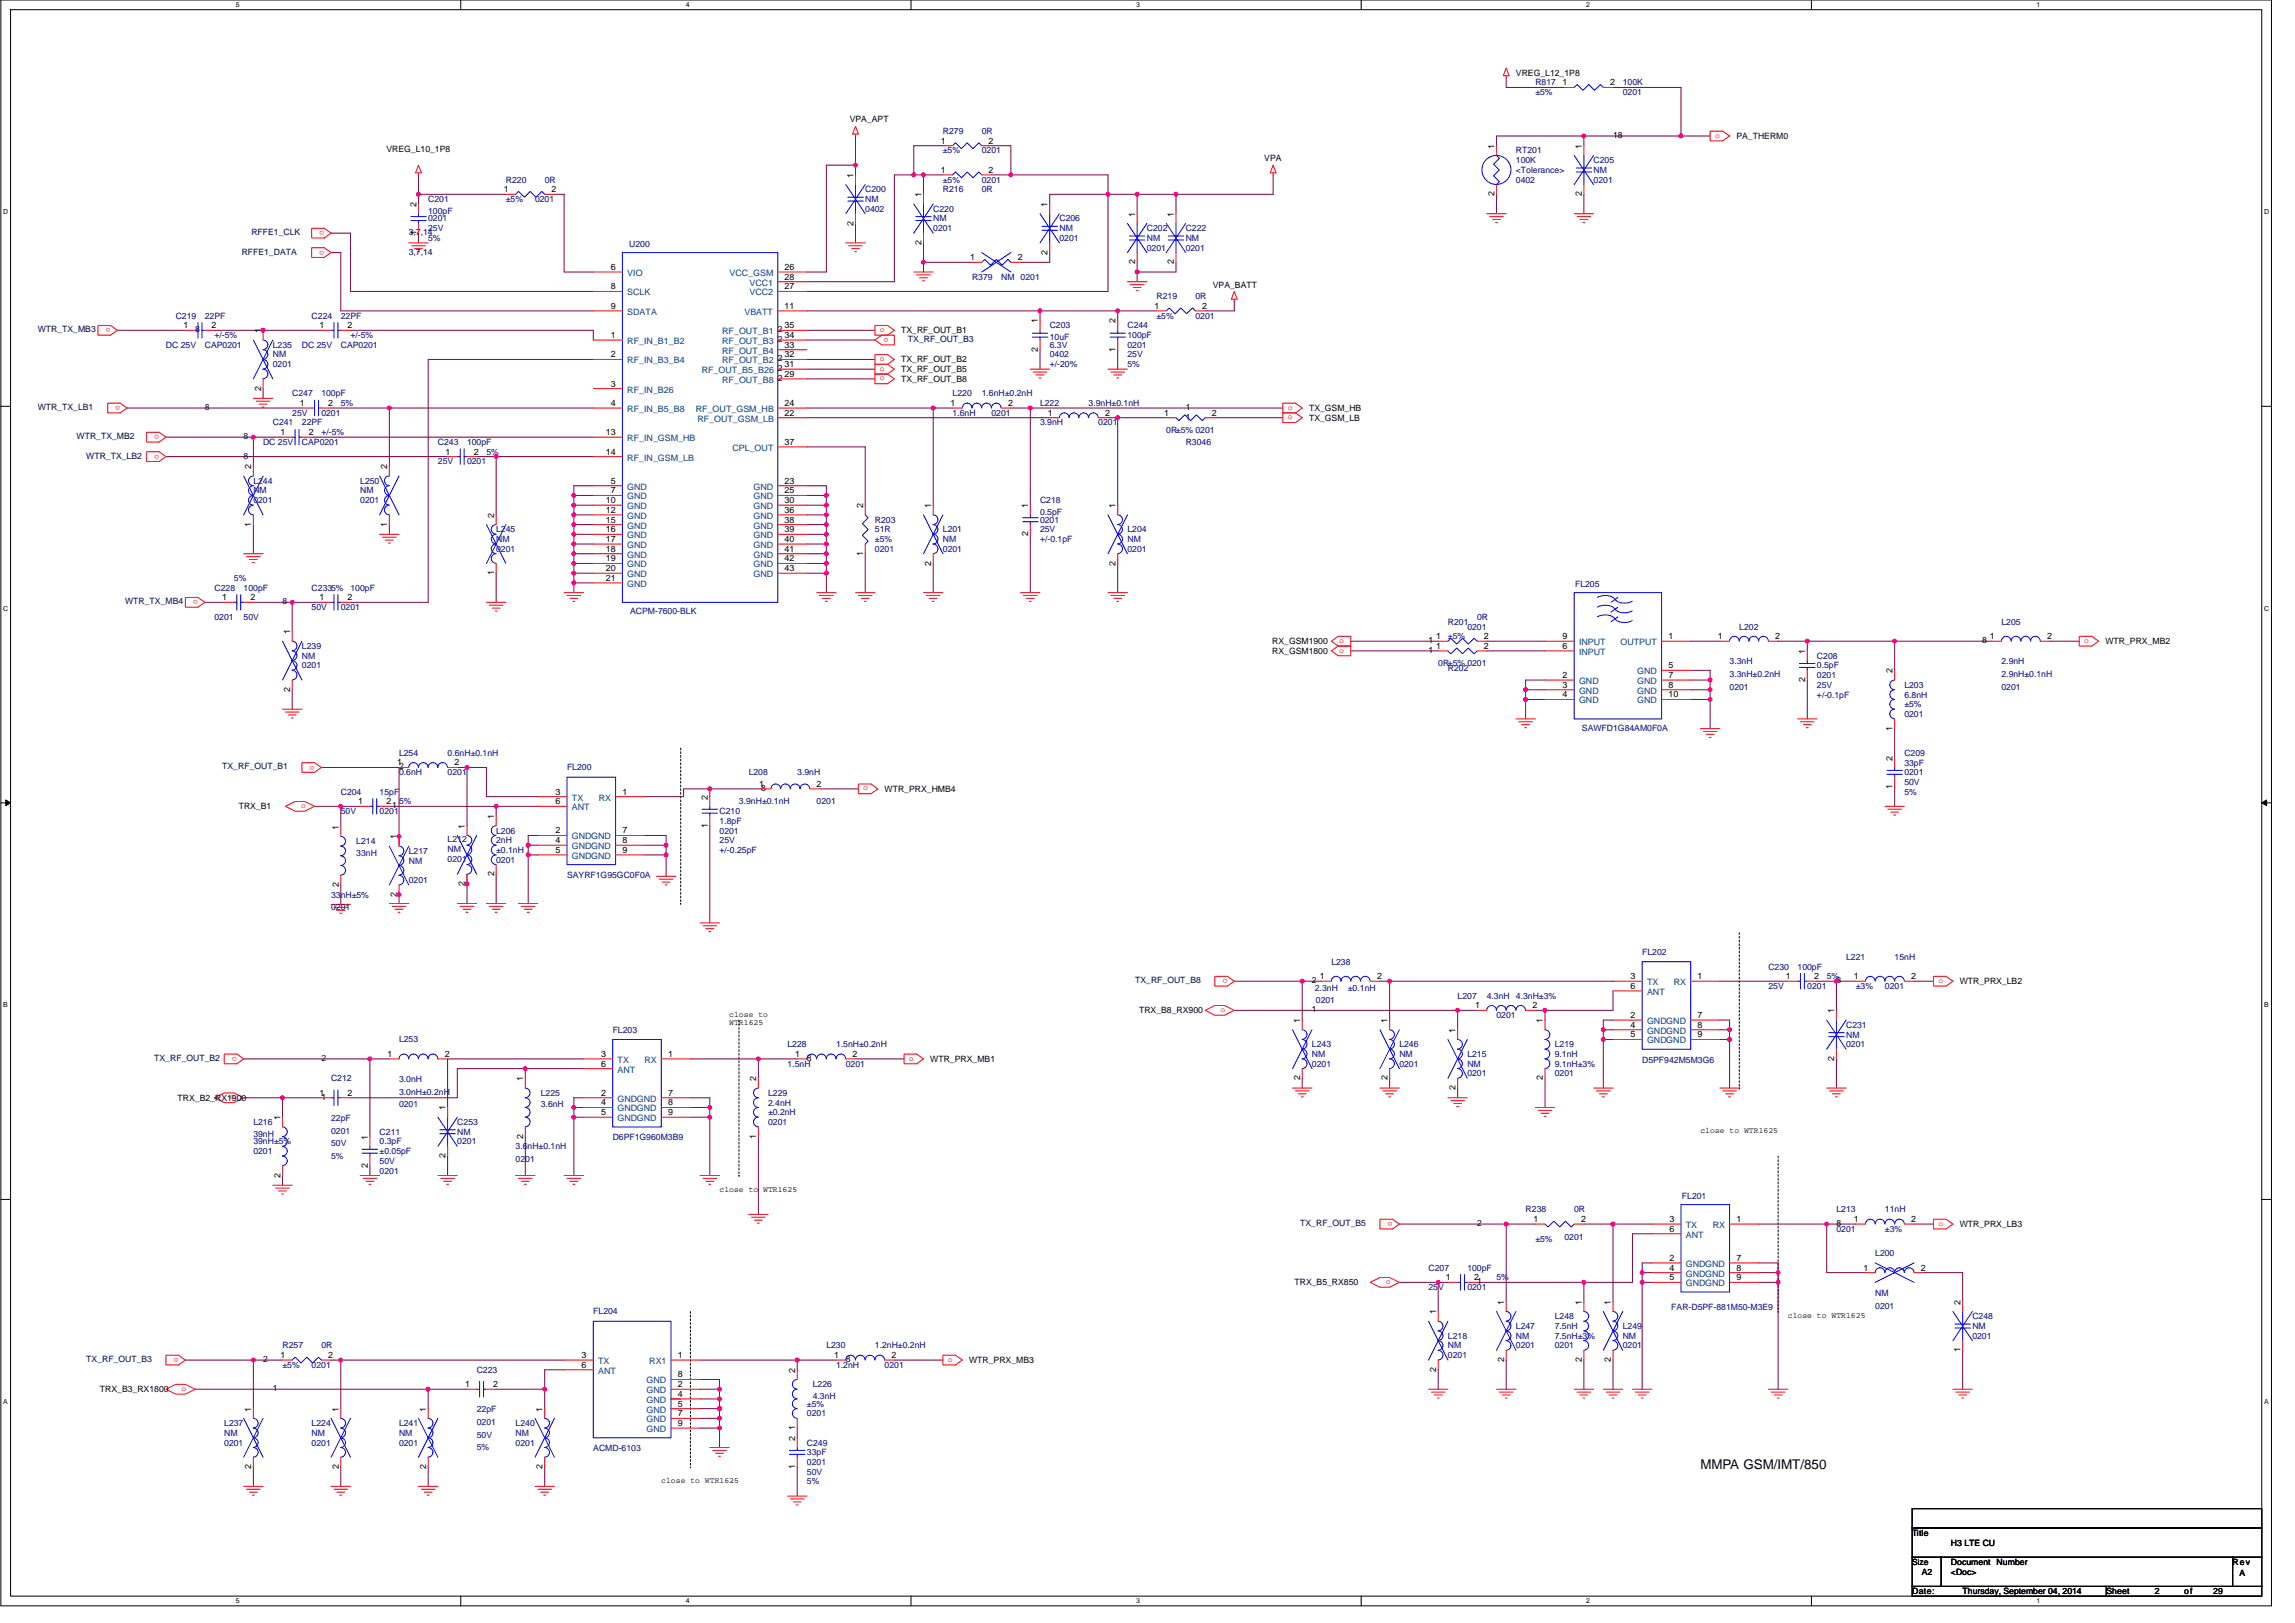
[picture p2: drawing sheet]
<svg xmlns="http://www.w3.org/2000/svg" width="420mm" height="297mm" viewBox="0 0 420 297" stroke-linecap="round" stroke-linejoin="round" font-family="sans-serif">
<defs><g id="words">
<text font-size="2.5" x="311.3" y="268.9">MMPA GSM/IMT/850</text>
<g font-size="1.6">
<text x="277.5" y="13.9">VREG_L12_1P8</text>
<text x="286.1" y="15.6">1</text>
<text x="294.8" y="15.6">2</text>
<text x="155.6" y="22.4">VPA_APT</text>
<text x="70.7" y="27.7">VREG_L10_1P8</text>
<text x="172.3" y="26.3">1</text>
<text x="181" y="26.3">2</text>
<text x="231.5" y="29.5">VPA</text>
<text x="273.6" y="27.2" transform="rotate(-90 273.6 27.2)">1</text>
<text x="289.6" y="27.2" transform="rotate(-90 289.6 27.2)">1</text>
<text x="295.3" y="25.3">18</text>
<text x="317.9" y="25.4">PA_THERM0</text>
<text x="92.3" y="35.2">1</text>
<text x="101" y="35.2">2</text>
<text x="156.2" y="32.5" transform="rotate(-90 156.2 32.5)">1</text>
<text x="172.3" y="31.6">1</text>
<text x="181" y="31.6">2</text>
<text x="273.6" y="35.9" transform="rotate(-90 273.6 35.9)">2</text>
<text x="289.6" y="35.9" transform="rotate(-90 289.6 35.9)">2</text>
<text x="76.2" y="37.9" transform="rotate(-90 76.2 37.9)">2</text>
<text x="156.2" y="41.3" transform="rotate(-90 156.2 41.3)">2</text>
<text x="168.7" y="36.1" transform="rotate(-90 168.7 36.1)">1</text>
<text x="191.8" y="37.9" transform="rotate(-90 191.8 37.9)">1</text>
<text x="207.8" y="39.6" transform="rotate(-90 207.8 39.6)">1</text>
<text x="214.9" y="39.6" transform="rotate(-90 214.9 39.6)">1</text>
<text x="76.2" y="43.1" transform="rotate(-90 76.2 43.1)">1</text>
<text x="168.7" y="44.8" transform="rotate(-90 168.7 44.8)">2</text>
<text x="177.6" y="47.6">1</text>
<text x="186.3" y="47.6">2</text>
<text x="191.8" y="46.6" transform="rotate(-90 191.8 46.6)">2</text>
<text x="111.8" y="49.4">6</text>
<text x="111.8" y="53">8</text>
<text x="143.6" y="53">27</text>
<text x="143.6" y="51.2">28</text>
<text x="143.6" y="49.4">26</text>
<text x="207.8" y="48.4" transform="rotate(-90 207.8 48.4)">2</text>
<text x="214.9" y="48.4" transform="rotate(-90 214.9 48.4)">2</text>
<text x="222" y="52.6">VPA_BATT</text>
<text x="111.8" y="56.5">9</text>
<text x="143.6" y="56.5">11</text>
<text x="190" y="59.2" transform="rotate(-90 190 59.2)">1</text>
<text x="204.2" y="59.2" transform="rotate(-90 204.2 59.2)">2</text>
<text x="211.4" y="56.5">1</text>
<text x="220.1" y="56.5">2</text>
<text x="33.6" y="60.1">1</text>
<text x="38.7" y="60.1">2</text>
<text x="47.8" y="61" transform="rotate(-90 47.8 61)">1</text>
<text x="58.5" y="60.1">1</text>
<text x="63.6" y="60.1">2</text>
<text x="111.8" y="61.8">1</text>
<text x="111.8" y="65.4">2</text>
<text x="142.4" y="60.8">2</text>
<text x="143.6" y="65.4">32</text>
<text x="143.6" y="63.6">33</text>
<text x="143.6" y="61.8">34</text>
<text x="143.6" y="60.1">35</text>
<text x="165" y="61">TX_RF_OUT_B1</text>
<text x="190" y="64.4" transform="rotate(-90 190 64.4)">2</text>
<text x="204.2" y="64.4" transform="rotate(-90 204.2 64.4)">1</text>
<text x="47.8" y="71.5" transform="rotate(-90 47.8 71.5)">2</text>
<text x="111.8" y="70.7">3</text>
<text x="142.4" y="69.7">2</text>
<text x="142.4" y="66.1">2</text>
<text x="142.4" y="67.9">2</text>
<text x="143.6" y="67.2">31</text>
<text x="143.6" y="69">29</text>
<text x="165" y="69.9">TX_RF_OUT_B8</text>
<text x="165" y="66.3">TX_RF_OUT_B2</text>
<text x="165" y="68.1">TX_RF_OUT_B5</text>
<text x="54.9" y="74.3">1</text>
<text x="60.1" y="74.3">2</text>
<text x="111.8" y="74.3">4</text>
<text x="143.6" y="74.3">24</text>
<text x="143.6" y="76.1">22</text>
<text x="174" y="74.3">1</text>
<text x="184.5" y="74.3">2</text>
<text x="191.8" y="76.1">1</text>
<text x="202.3" y="76.1">2</text>
<text x="213.2" y="76.1">1</text>
<text x="217.1" y="76.8">1</text>
<text x="217.1" y="75">1</text>
<text x="221.9" y="76.1">2</text>
<text x="239.7" y="77">TX_GSM_LB</text>
<text x="239.7" y="75.2">TX_GSM_HB</text>
<text x="51.4" y="79.6">1</text>
<text x="56.5" y="79.6">2</text>
<text x="81.6" y="83.2">1</text>
<text x="86.8" y="83.2">2</text>
<text x="110.9" y="79.6">13</text>
<text x="110.9" y="83.2">14</text>
<text x="143.6" y="81.4">37</text>
<text x="46" y="85.9" transform="rotate(-90 46 85.9)">2</text>
<text x="70.9" y="85.9" transform="rotate(-90 70.9 85.9)">2</text>
<text x="111.8" y="88.5">5</text>
<text x="143.6" y="88.5">23</text>
<text x="90.5" y="94.8" transform="rotate(-90 90.5 94.8)">2</text>
<text x="110.9" y="92.1">10</text>
<text x="110.9" y="93.9">12</text>
<text x="110.9" y="95.6">15</text>
<text x="111.8" y="90.3">7</text>
<text x="143.6" y="95.6">38</text>
<text x="143.6" y="93.9">36</text>
<text x="143.6" y="92.1">30</text>
<text x="143.6" y="90.3">25</text>
<text x="158" y="93" transform="rotate(-90 158 93)">2</text>
<text x="170.5" y="93" transform="rotate(-90 170.5 93)">1</text>
<text x="188.2" y="93" transform="rotate(-90 188.2 93)">1</text>
<text x="204.2" y="93" transform="rotate(-90 204.2 93)">1</text>
<text x="46" y="96.4" transform="rotate(-90 46 96.4)">1</text>
<text x="70.9" y="96.4" transform="rotate(-90 70.9 96.4)">1</text>
<text x="110.9" y="97.4">16</text>
<text x="110.9" y="99.2">17</text>
<text x="110.9" y="101">18</text>
<text x="143.6" y="101">41</text>
<text x="143.6" y="99.2">40</text>
<text x="143.6" y="97.4">39</text>
<text x="158" y="101.7" transform="rotate(-90 158 101.7)">1</text>
<text x="188.2" y="98.2" transform="rotate(-90 188.2 98.2)">2</text>
<text x="90.5" y="105.3" transform="rotate(-90 90.5 105.3)">1</text>
<text x="110.9" y="102.7">19</text>
<text x="110.9" y="104.5">20</text>
<text x="110.9" y="106.3">21</text>
<text x="143.6" y="104.5">43</text>
<text x="143.6" y="102.7">42</text>
<text x="170.5" y="103.5" transform="rotate(-90 170.5 103.5)">2</text>
<text x="204.2" y="103.5" transform="rotate(-90 204.2 103.5)">2</text>
<text x="40.7" y="109.9">1</text>
<text x="45.9" y="109.9">2</text>
<text x="58.5" y="109.9">1</text>
<text x="63.6" y="109.9">2</text>
<text x="53.1" y="116.1" transform="rotate(-90 53.1 116.1)">1</text>
<text x="232.9" y="117.9">RX_GSM1900</text>
<text x="232.9" y="119.7">RX_GSM1800</text>
<text x="261.5" y="117.7">1</text>
<text x="261.5" y="119.5">1</text>
<text x="262.9" y="118.7">1</text>
<text x="262.9" y="117">1</text>
<text x="271.7" y="118.7">2</text>
<text x="271.7" y="117">2</text>
<text x="286.1" y="118.7">6</text>
<text x="286.1" y="117">9</text>
<text x="305.4" y="117">1</text>
<text x="314.5" y="117">1</text>
<text x="325" y="117">2</text>
<text x="330.5" y="119.7" transform="rotate(-90 330.5 119.7)">1</text>
<text x="362.9" y="117.7">8</text>
<text x="364.3" y="117">1</text>
<text x="374.8" y="117">2</text>
<text x="385.5" y="117.9">WTR_PRX_MB2</text>
<text x="286.1" y="124.1">2</text>
<text x="286.1" y="125.9">3</text>
<text x="305.4" y="122.3">5</text>
<text x="305.4" y="124.1">7</text>
<text x="305.4" y="125.9">8</text>
<text x="330.5" y="124.8" transform="rotate(-90 330.5 124.8)">2</text>
<text x="346.5" y="123.2" transform="rotate(-90 346.5 123.2)">2</text>
<text x="53.1" y="126.6" transform="rotate(-90 53.1 126.6)">2</text>
<text x="286.1" y="127.6">4</text>
<text x="305.4" y="127.6">10</text>
<text x="346.5" y="133.7" transform="rotate(-90 346.5 133.7)">1</text>
<text x="72.7" y="140.1">1</text>
<text x="83.2" y="140.1">2</text>
<text x="139" y="144">1</text>
<text x="149.5" y="144">2</text>
<text x="346.5" y="139.2" transform="rotate(-90 346.5 139.2)">2</text>
<text x="43.7" y="148.1">TRX_B1</text>
<text x="65.6" y="147.2">1</text>
<text x="70.7" y="147.2">2</text>
<text x="71.8" y="147.9">1</text>
<text x="90.5" y="149.9" transform="rotate(-90 90.5 149.9)">1</text>
<text x="101.7" y="145.4">3</text>
<text x="101.7" y="147.2">6</text>
<text x="113.9" y="145.4">1</text>
<text x="129.6" y="146.3" transform="rotate(-90 129.6 146.3)">2</text>
<text x="139.4" y="144.7">8</text>
<text x="162" y="144.9">WTR_PRX_HMB4</text>
<text x="346.5" y="144.4" transform="rotate(-90 346.5 144.4)">1</text>
<text x="62" y="151.8" transform="rotate(-90 62 151.8)">1</text>
<text x="72.7" y="153.6" transform="rotate(-90 72.7 153.6)">1</text>
<text x="85.1" y="151.7" transform="rotate(-90 85.1 151.7)">1</text>
<text x="101.7" y="152.5">2</text>
<text x="101.7" y="154.3">4</text>
<text x="113.9" y="152.5">7</text>
<text x="113.9" y="154.3">8</text>
<text x="129.6" y="151.5" transform="rotate(-90 129.6 151.5)">1</text>
<text x="90.5" y="160.4" transform="rotate(-90 90.5 160.4)">2</text>
<text x="101.7" y="156.1">5</text>
<text x="113.9" y="156.1">9</text>
<text x="62" y="162.3" transform="rotate(-90 62 162.3)">2</text>
<text x="72.7" y="164.1" transform="rotate(-90 72.7 164.1)">2</text>
<text x="85.1" y="162.2" transform="rotate(-90 85.1 162.2)">2</text>
<text x="241.6" y="179.2">1</text>
<text x="252.1" y="179.2">2</text>
<text x="298.5" y="179.2">3</text>
<text x="310.8" y="179.2">1</text>
<text x="327" y="179.2">1</text>
<text x="332.1" y="179.2">2</text>
<text x="336.2" y="179.9">8</text>
<text x="339.4" y="179.2">1</text>
<text x="349.9" y="179.2">2</text>
<text x="208.5" y="185.4">TRX_B8_RX900</text>
<text x="240.2" y="185.3">1</text>
<text x="270.1" y="184.5">1</text>
<text x="280.6" y="184.5">2</text>
<text x="298.5" y="181">6</text>
<text x="335.8" y="185.4" transform="rotate(-90 335.8 185.4)">1</text>
<text x="358.8" y="180.1">WTR_PRX_LB2</text>
<text x="238" y="187.2" transform="rotate(-90 238 187.2)">1</text>
<text x="254" y="187.2" transform="rotate(-90 254 187.2)">1</text>
<text x="266.5" y="189" transform="rotate(-90 266.5 189)">1</text>
<text x="282.5" y="187.2" transform="rotate(-90 282.5 187.2)">1</text>
<text x="298.5" y="186.3">2</text>
<text x="298.5" y="188.1">4</text>
<text x="298.5" y="189.9">5</text>
<text x="310.8" y="186.3">7</text>
<text x="310.8" y="188.1">8</text>
<text x="310.8" y="189.9">9</text>
<text x="70.9" y="193.4">1</text>
<text x="81.4" y="193.4">2</text>
<text x="95.8" y="197.9" transform="rotate(-90 95.8 197.9)">1</text>
<text x="110" y="193.4">3</text>
<text x="110" y="195.2">6</text>
<text x="122.3" y="193.4">1</text>
<text x="138.5" y="197.9" transform="rotate(-90 138.5 197.9)">2</text>
<text x="145.6" y="193.4">1</text>
<text x="147.7" y="194.2">8</text>
<text x="156.1" y="193.4">2</text>
<text x="170.3" y="194.3">WTR_PRX_MB1</text>
<text x="238" y="197.7" transform="rotate(-90 238 197.7)">2</text>
<text x="254" y="197.7" transform="rotate(-90 254 197.7)">2</text>
<text x="282.5" y="197.7" transform="rotate(-90 282.5 197.7)">2</text>
<text x="335.8" y="194.2" transform="rotate(-90 335.8 194.2)">2</text>
<text x="32.5" y="201.4">TRX_B2_RX1900</text>
<text x="58.5" y="200.5">1</text>
<text x="58.8" y="201.3">1</text>
<text x="63.6" y="200.5">2</text>
<text x="81.6" y="203.2" transform="rotate(-90 81.6 203.2)">1</text>
<text x="110" y="200.5">2</text>
<text x="110" y="202.3">4</text>
<text x="122.3" y="200.5">7</text>
<text x="122.3" y="202.3">8</text>
<text x="266.5" y="199.5" transform="rotate(-90 266.5 199.5)">2</text>
<text x="51.3" y="205" transform="rotate(-90 51.3 205)">1</text>
<text x="67.3" y="208.6" transform="rotate(-90 67.3 208.6)">1</text>
<text x="95.8" y="208.4" transform="rotate(-90 95.8 208.4)">2</text>
<text x="110" y="204.1">5</text>
<text x="122.3" y="204.1">9</text>
<text x="138.5" y="208.4" transform="rotate(-90 138.5 208.4)">1</text>
<text x="51.3" y="215.5" transform="rotate(-90 51.3 215.5)">2</text>
<text x="67.3" y="213.7" transform="rotate(-90 67.3 213.7)">2</text>
<text x="81.6" y="212" transform="rotate(-90 81.6 212)">2</text>
<text x="280.7" y="223.6">1</text>
<text x="289.4" y="223.6">2</text>
<text x="305.6" y="223.6">3</text>
<text x="305.6" y="225.4">6</text>
<text x="317.9" y="223.6">1</text>
<text x="336.2" y="224.4">8</text>
<text x="339.4" y="223.6">1</text>
<text x="349.9" y="223.6">2</text>
<text x="358.8" y="224.6">WTR_PRX_LB3</text>
<text x="305.6" y="230.8">2</text>
<text x="305.6" y="232.5">4</text>
<text x="317.9" y="230.8">7</text>
<text x="317.9" y="232.5">8</text>
<text x="341.2" y="232.5">1</text>
<text x="351.7" y="232.5">2</text>
<text x="237" y="235.2">TRX_B5_RX850</text>
<text x="264.7" y="234.3">1</text>
<text x="269.9" y="234.3">2</text>
<text x="270.4" y="235.1">1</text>
<text x="275.4" y="238.8" transform="rotate(-90 275.4 238.8)">1</text>
<text x="289.6" y="238.8" transform="rotate(-90 289.6 238.8)">1</text>
<text x="294.9" y="238.8" transform="rotate(-90 294.9 238.8)">1</text>
<text x="305.6" y="234.3">5</text>
<text x="317.9" y="234.3">9</text>
<text x="358.9" y="238.8" transform="rotate(-90 358.9 238.8)">2</text>
<text x="262.9" y="240.6" transform="rotate(-90 262.9 240.6)">1</text>
<text x="51.4" y="248.5">1</text>
<text x="60.1" y="248.5">2</text>
<text x="106.5" y="248.5">3</text>
<text x="106.5" y="250.3">6</text>
<text x="124.1" y="248.5">1</text>
<text x="145.6" y="251.2" transform="rotate(-90 145.6 251.2)">2</text>
<text x="152.7" y="248.5">1</text>
<text x="154.8" y="249.3">8</text>
<text x="163.2" y="248.5">2</text>
<text x="177.4" y="249.4">WTR_PRX_MB3</text>
<text x="262.9" y="251.1" transform="rotate(-90 262.9 251.1)">2</text>
<text x="275.4" y="249.3" transform="rotate(-90 275.4 249.3)">2</text>
<text x="289.6" y="249.3" transform="rotate(-90 289.6 249.3)">2</text>
<text x="294.9" y="249.3" transform="rotate(-90 294.9 249.3)">2</text>
<text x="358.9" y="247.5" transform="rotate(-90 358.9 247.5)">1</text>
<text x="18.3" y="254.8">TRX_B3_RX1800</text>
<text x="49.9" y="254.6">1</text>
<text x="85.1" y="253.9">1</text>
<text x="90.3" y="253.9">2</text>
<text x="124.1" y="252.1">8</text>
<text x="124.1" y="253.9">2</text>
<text x="124.1" y="255.7">4</text>
<text x="124.1" y="257.4">5</text>
<text x="46" y="258.3" transform="rotate(-90 46 258.3)">1</text>
<text x="62" y="258.3" transform="rotate(-90 62 258.3)">1</text>
<text x="78" y="258.3" transform="rotate(-90 78 258.3)">1</text>
<text x="99.3" y="258.3" transform="rotate(-90 99.3 258.3)">1</text>
<text x="124.1" y="259.2">7</text>
<text x="124.1" y="261">9</text>
<text x="145.6" y="263.7" transform="rotate(-90 145.6 263.7)">2</text>
<text x="145.6" y="261.7" transform="rotate(-90 145.6 261.7)">1</text>
<text x="46" y="268.9" transform="rotate(-90 46 268.9)">2</text>
<text x="62" y="268.9" transform="rotate(-90 62 268.9)">2</text>
<text x="78" y="268.9" transform="rotate(-90 78 268.9)">2</text>
<text x="99.3" y="268.9" transform="rotate(-90 99.3 268.9)">2</text>
<text x="145.6" y="268.9" transform="rotate(-90 145.6 268.9)">1</text>
<text x="350.1" y="281.1">Title</text>
<text x="350.1" y="286.4">Size</text>
<text x="357.2" y="286.4">Document Number</text>
<text x="357.2" y="282.9">H3 LTE CU</text>
<text x="408.7" y="286.4">Rev</text>
<text x="350.1" y="291.8">Date:</text>
<text x="351.8" y="288.2">A2</text>
<text x="357.2" y="288.2">&lt;Doc&gt;</text>
<text x="359.3" y="291.8">Thursday, September 04, 2014</text>
<text x="385.6" y="291.8">Sheet</text>
<text x="394.5" y="291.8">2</text>
<text x="399.8" y="291.8">of</text>
<text x="405.2" y="291.8">29</text>
<text x="410" y="288.4">A</text>
</g>
<g font-size="1.6" fill="#000080">
<text x="281.1" y="15.6">R817</text>
<text x="281.1" y="17.4">±5%</text>
<text x="297.1" y="15.6">100K</text>
<text x="297.1" y="17.4">0201</text>
<text x="172.6" y="24.5">R279</text>
<text x="172.6" y="28.1">±5%</text>
<text x="179.7" y="24.5">0R</text>
<text x="179.7" y="28.1">0201</text>
<text x="277.5" y="28.1">RT201</text>
<text x="277.5" y="29.9">100K</text>
<text x="291.7" y="29.9">C205</text>
<text x="92.6" y="33.4">R220</text>
<text x="99.7" y="33.4">0R</text>
<text x="158.4" y="35.2">C200</text>
<text x="172.6" y="35.2">R216</text>
<text x="172.6" y="33.4">±5%</text>
<text x="179.7" y="35.2">0R</text>
<text x="179.7" y="33.4">0201</text>
<text x="277.5" y="31.6">&lt;Tolerance&gt;</text>
<text x="277.5" y="33.4">0402</text>
<text x="291.7" y="31.6">NM</text>
<text x="291.7" y="33.4">0201</text>
<text x="78.4" y="37">C201</text>
<text x="78.4" y="39.1">100pF</text>
<text x="78.4" y="40.5">0201</text>
<text x="92.6" y="37">±5%</text>
<text x="97.9" y="37">0201</text>
<text x="158.4" y="37">NM</text>
<text x="158.4" y="38.8">0402</text>
<text x="170.8" y="38.8">C220</text>
<text x="170.8" y="40.5">NM</text>
<text x="194" y="40.5">C206</text>
<text x="78.4" y="42.3">25V</text>
<text x="78.4" y="44.1">5%</text>
<text x="115.2" y="45.1">U200</text>
<text x="170.8" y="42.3">0201</text>
<text x="194" y="42.3">NM</text>
<text x="194" y="44.1">0201</text>
<text x="210" y="42.3">C202</text>
<text x="210" y="44.1">NM</text>
<text x="210" y="45.9">0201</text>
<text x="217.1" y="42.3">C222</text>
<text x="217.1" y="44.1">NM</text>
<text x="217.1" y="45.9">0201</text>
<text x="178" y="51.2">R379</text>
<text x="183.3" y="51.2">NM 0201</text>
<text x="32.2" y="58.3">C219</text>
<text x="37.5" y="58.3">22PF</text>
<text x="57.1" y="58.3">C224</text>
<text x="62.4" y="58.3">22PF</text>
<text x="211.7" y="54.8">R219</text>
<text x="211.7" y="58.3">±5%</text>
<text x="218.9" y="54.8">0R</text>
<text x="218.9" y="58.3">0201</text>
<text x="30.4" y="63.6">DC 25V</text>
<text x="37.5" y="63.6">CAP0201</text>
<text x="39.3" y="61.9">+/-5%</text>
<text x="49.9" y="63.6">L235</text>
<text x="49.9" y="65.4">NM</text>
<text x="55.3" y="63.6">DC 25V</text>
<text x="62.4" y="63.6">CAP0201</text>
<text x="64.2" y="61.9">+/-5%</text>
<text x="192.2" y="60.1">C203</text>
<text x="192.2" y="62.2">10uF</text>
<text x="192.2" y="65.4">0402</text>
<text x="192.2" y="63.6">6.3V</text>
<text x="206.4" y="60.1">C244</text>
<text x="206.4" y="61.9">100pF</text>
<text x="206.4" y="63.6">0201</text>
<text x="206.4" y="65.4">25V</text>
<text x="49.9" y="67.2">0201</text>
<text x="192.2" y="67.2">+/-20%</text>
<text x="206.4" y="67.2">5%</text>
<text x="49.9" y="77.9">C241</text>
<text x="53.5" y="72.5">C247</text>
<text x="53.5" y="76.1">25V</text>
<text x="55.3" y="77.9">22PF</text>
<text x="58.8" y="72.5">100pF</text>
<text x="58.8" y="76.1">0201</text>
<text x="62.4" y="74.3">5%</text>
<text x="174.4" y="72.5">L220</text>
<text x="174.4" y="76.1">1.6nH</text>
<text x="179.7" y="72.5">1.6nH±0.2nH</text>
<text x="181.5" y="76.1">0201</text>
<text x="190.4" y="74.3">L222</text>
<text x="190.4" y="77.9">3.9nH</text>
<text x="199.3" y="74.3">3.9nH±0.1nH</text>
<text x="201.1" y="77.9">0201</text>
<text x="48.2" y="81.4">DC 25V</text>
<text x="55.3" y="81.4">CAP0201</text>
<text x="58.8" y="79.7">+/-5%</text>
<text x="80.2" y="81.4">C243</text>
<text x="85.5" y="81.4">100pF</text>
<text x="89.1" y="83.2">5%</text>
<text x="213.5" y="79.3">0R±5% 0201</text>
<text x="217.1" y="81.4">R3046</text>
<text x="46.4" y="88.5">L244</text>
<text x="65.9" y="88.5">L250</text>
<text x="80.2" y="85">25V</text>
<text x="85.5" y="85">0201</text>
<text x="46.4" y="90.3">NM</text>
<text x="46.4" y="92.1">0201</text>
<text x="65.9" y="90.3">NM</text>
<text x="65.9" y="92.1">0201</text>
<text x="160.2" y="95.7">R203</text>
<text x="190.4" y="92.1">C218</text>
<text x="190.4" y="94.2">0.5pF</text>
<text x="190.4" y="95.7">0201</text>
<text x="90.8" y="97.4">L245</text>
<text x="90.8" y="99.2">NM</text>
<text x="90.8" y="101">0201</text>
<text x="160.2" y="97.4">51R</text>
<text x="160.2" y="99.2">±5%</text>
<text x="160.2" y="101">0201</text>
<text x="172.6" y="97.4">L201</text>
<text x="172.6" y="99.2">NM</text>
<text x="172.6" y="101">0201</text>
<text x="190.4" y="97.4">25V</text>
<text x="190.4" y="99.2">+/-0.1pF</text>
<text x="206.4" y="97.4">L204</text>
<text x="206.4" y="99.2">NM</text>
<text x="206.4" y="101">0201</text>
<text x="42.8" y="106.3">5%</text>
<text x="288.4" y="107.4">FL205</text>
<text x="39.3" y="108.1">C228</text>
<text x="39.3" y="113.4">0201</text>
<text x="44.6" y="108.1">100pF</text>
<text x="44.6" y="113.4">50V</text>
<text x="57.1" y="108.1">C2335%</text>
<text x="57.1" y="111.7">50V</text>
<text x="62.4" y="111.7">0201</text>
<text x="64.2" y="108.1">100pF</text>
<text x="115.4" y="112.4">ACPM-7600-BLK</text>
<text x="270.4" y="113.4">0R</text>
<text x="55.3" y="118.8">L239</text>
<text x="265.1" y="114.3">R201</text>
<text x="265.1" y="117">±5%</text>
<text x="268.6" y="115.2">0201</text>
<text x="318.4" y="115.2">L202</text>
<text x="366.4" y="114.3">L205</text>
<text x="55.3" y="120.5">NM</text>
<text x="55.3" y="122.3">0201</text>
<text x="263.3" y="122">0R±5% 0201</text>
<text x="265.1" y="122.9">R202</text>
<text x="316.6" y="121.6">3.3nH</text>
<text x="316.6" y="123.9">3.3nH±0.2nH</text>
<text x="332.6" y="120.5">C208</text>
<text x="332.6" y="122.3">0.5pF</text>
<text x="332.6" y="124.1">0201</text>
<text x="332.6" y="125.9">25V</text>
<text x="348.6" y="125.9">L203</text>
<text x="366.4" y="121.6">2.9nH</text>
<text x="366.4" y="123.9">2.9nH±0.1nH</text>
<text x="316.6" y="126.2">0201</text>
<text x="332.6" y="127.7">+/-0.1pF</text>
<text x="348.6" y="127.7">6.8nH</text>
<text x="348.6" y="129.4">±5%</text>
<text x="348.6" y="131.2">0201</text>
<text x="366.4" y="126.2">0201</text>
<text x="289.6" y="133.7">SAWFD1G84AM0F0A</text>
<text x="73.1" y="138.3">L254</text>
<text x="73.1" y="141.9">0.6nH</text>
<text x="81.9" y="138.3">0.6nH±0.1nH</text>
<text x="81.9" y="141.9">0201</text>
<text x="103.8" y="141">FL200</text>
<text x="137.1" y="141.9">L208</text>
<text x="146" y="141.9">3.9nH</text>
<text x="348.6" y="138.3">C209</text>
<text x="348.6" y="140.1">33pF</text>
<text x="348.6" y="141.9">0201</text>
<text x="348.6" y="143.7">50V</text>
<text x="62.4" y="145.4">C204</text>
<text x="62.4" y="149">50V</text>
<text x="69.5" y="145.4">15pF</text>
<text x="69.5" y="149">0201</text>
<text x="73.1" y="147.2">5%</text>
<text x="131.7" y="149">C210</text>
<text x="135.3" y="147.2">3.9nH±0.1nH</text>
<text x="149.5" y="147.2">0201</text>
<text x="348.6" y="145.4">5%</text>
<text x="65.2" y="154.5">L214</text>
<text x="81.9" y="154.2">L212</text>
<text x="81.9" y="155.9">NM</text>
<text x="90.8" y="152.5">L206</text>
<text x="90.8" y="154.3">2nH</text>
<text x="131.7" y="150.8">1.8pF</text>
<text x="131.7" y="152.5">0201</text>
<text x="131.7" y="154.3">25V</text>
<text x="65.2" y="156.6">33nH</text>
<text x="74.8" y="156.3">L217</text>
<text x="74.8" y="158.1">NM</text>
<text x="74.8" y="161.6">0201</text>
<text x="81.9" y="157.7">0201</text>
<text x="90.8" y="156.1">±0.1nH</text>
<text x="90.8" y="157.9">0201</text>
<text x="103.8" y="160.7">SAYRF1G95GC0F0A</text>
<text x="131.7" y="156.1">+/-0.25pF</text>
<text x="60.6" y="164.3">33nH±5%</text>
<text x="60.6" y="166.6">0201</text>
<text x="243.7" y="176.6">L238</text>
<text x="300.6" y="174.8">FL202</text>
<text x="323.8" y="177.4">C230</text>
<text x="329.1" y="177.4">100pF</text>
<text x="334.4" y="179.2">5%</text>
<text x="338" y="175.7">L221</text>
<text x="346.9" y="175.7">15nH</text>
<text x="240.7" y="181.4">2.3nH</text>
<text x="240.9" y="183.5">0201</text>
<text x="246.8" y="181.4">±0.1nH</text>
<text x="266.9" y="182.8">L207</text>
<text x="272.2" y="182.8">4.3nH</text>
<text x="277.5" y="182.8">4.3nH±3%</text>
<text x="323.8" y="181">25V</text>
<text x="330.9" y="181">0201</text>
<text x="339.8" y="181">±3%</text>
<text x="345.1" y="181">0201</text>
<text x="73.1" y="190.8">L253</text>
<text x="112.2" y="189">FL203</text>
<text x="144.2" y="191.7">L228</text>
<text x="153.1" y="191.7">1.5nH±0.2nH</text>
<text x="240.2" y="191.7">L243</text>
<text x="256.2" y="191.7">L246</text>
<text x="274" y="186.3">0201</text>
<text x="284.6" y="191.7">L219</text>
<text x="338" y="188.1">C231</text>
<text x="338" y="189.9">NM</text>
<text x="338" y="191.7">0201</text>
<text x="60.6" y="197.9">C212</text>
<text x="144.2" y="195.2">1.5nH</text>
<text x="154.8" y="195.2">0201</text>
<text x="240.2" y="193.4">NM</text>
<text x="240.2" y="195.2">0201</text>
<text x="256.2" y="193.4">NM</text>
<text x="256.2" y="195.2">0201</text>
<text x="268.6" y="193.4">L215</text>
<text x="268.6" y="195.2">NM</text>
<text x="268.6" y="197">0201</text>
<text x="284.6" y="193.4">9.1nH</text>
<text x="284.6" y="195.2">9.1nH±3%</text>
<text x="284.6" y="197">0201</text>
<text x="300.6" y="194.5">D5PF942M5M3G6</text>
<text x="73.1" y="198.1">3.0nH</text>
<text x="73.1" y="200.4">3.0nH±0.2nH</text>
<text x="73.1" y="202.7">0201</text>
<text x="99" y="200.6">L225</text>
<text x="99" y="202.7">3.6nH</text>
<text x="140.6" y="200.6">L229</text>
<text x="140.6" y="202.3">2.4nH</text>
<text x="46.4" y="205.9">L216</text>
<text x="46.4" y="208">39nH</text>
<text x="46.4" y="209.4">39nH±5%</text>
<text x="60.6" y="205.2">22pF</text>
<text x="60.6" y="207.5">0201</text>
<text x="60.6" y="209.8">50V</text>
<text x="69.5" y="207.7">C211</text>
<text x="69.5" y="209.4">0.3pF</text>
<text x="83.7" y="205.9">C253</text>
<text x="83.7" y="207.7">NM</text>
<text x="83.7" y="209.4">0201</text>
<text x="112.2" y="208.7">D6PF1G960M3B9</text>
<text x="140.6" y="204.1">±0.2nH</text>
<text x="140.6" y="205.9">0201</text>
<text x="46.4" y="211.2">0201</text>
<text x="60.6" y="212.1">5%</text>
<text x="69.5" y="214.8">0201</text>
<text x="69.5" y="213">50V</text>
<text x="69.5" y="211.2">±0.05pF</text>
<text x="94.4" y="210.3">3.6nH±0.1nH</text>
<text x="94.4" y="212.6">0201</text>
<text x="279.3" y="221.9">R238</text>
<text x="288.2" y="221.9">0R</text>
<text x="307.9" y="219.4">FL201</text>
<text x="336.2" y="221.9">L213</text>
<text x="345.1" y="221.9">11nH</text>
<text x="281.1" y="227.2">±5%</text>
<text x="286.4" y="226.9">0201</text>
<text x="336.2" y="225.4">0201</text>
<text x="345.1" y="225.4">±3%</text>
<text x="261.5" y="232.6">C207</text>
<text x="268.6" y="232.6">100pF</text>
<text x="343.3" y="229.9">L200</text>
<text x="261.5" y="236.1">25V</text>
<text x="268.6" y="236.1">0201</text>
<text x="274" y="234.3">5%</text>
<text x="306" y="239.7">FAR-D5PF-881M50-M3E9</text>
<text x="343.3" y="237.2">NM</text>
<text x="343.3" y="239.5">0201</text>
<text x="108.6" y="240.6">FL204</text>
<text x="265.1" y="245">L218</text>
<text x="277.5" y="243.2">L247</text>
<text x="277.5" y="245">NM</text>
<text x="284.6" y="241.4">L248</text>
<text x="284.6" y="243.2">7.5nH</text>
<text x="284.6" y="245">7.5nH±3%</text>
<text x="297.1" y="243.2">L249</text>
<text x="297.1" y="245">NM</text>
<text x="361.1" y="241.4">C248</text>
<text x="361.1" y="243.2">NM</text>
<text x="361.1" y="245">0201</text>
<text x="51.7" y="246.8">R257</text>
<text x="51.7" y="250.3">±5%</text>
<text x="57.1" y="250.3">0201</text>
<text x="58.8" y="246.8">0R</text>
<text x="87.3" y="251.2">C223</text>
<text x="151.3" y="246.8">L230</text>
<text x="153.1" y="250.3">1.2nH</text>
<text x="160.2" y="246.8">1.2nH±0.2nH</text>
<text x="162" y="250.3">0201</text>
<text x="265.1" y="246.8">NM</text>
<text x="265.1" y="248.6">0201</text>
<text x="277.5" y="246.8">0201</text>
<text x="284.6" y="246.8">0201</text>
<text x="297.1" y="246.8">0201</text>
<text x="147.7" y="257.5">±5%</text>
<text x="148.8" y="253.9">L226</text>
<text x="148.8" y="256">4.3nH</text>
<text x="41.1" y="261">L237</text>
<text x="41.1" y="262.8">NM</text>
<text x="57.1" y="261">L224</text>
<text x="57.1" y="262.8">NM</text>
<text x="73.1" y="261">L241</text>
<text x="73.1" y="262.8">NM</text>
<text x="87.3" y="258.5">22pF</text>
<text x="87.3" y="260.8">0201</text>
<text x="87.3" y="263.1">50V</text>
<text x="94.4" y="261">L240</text>
<text x="94.4" y="262.8">NM</text>
<text x="147.7" y="259.2">0201</text>
<text x="41.1" y="264.6">0201</text>
<text x="57.1" y="264.6">0201</text>
<text x="73.1" y="264.6">0201</text>
<text x="87.3" y="265.5">5%</text>
<text x="94.4" y="264.6">0201</text>
<text x="108.6" y="265.6">ACMD-6103</text>
<text x="147.7" y="264.6">C249</text>
<text x="147.7" y="266.3">33pF</text>
<text x="147.7" y="268.1">0201</text>
<text x="147.7" y="269.9">50V</text>
<text x="147.7" y="271.7">5%</text>
</g>
<g font-size="1.6" fill="#000040">
<text x="44.2" y="46.6">RFFE1_DATA</text>
<text x="46" y="43">RFFE1_CLK</text>
<text x="74.8" y="43">3,7,14</text>
<text x="74.8" y="46.6">3,7,14</text>
<text x="6.9" y="60.8">WTR_TX_MB3</text>
<text x="35.7" y="60.8">8</text>
<text x="142.4" y="62.6">2</text>
<text x="166.2" y="62.6">TX_RF_OUT_B3</text>
<text x="6.9" y="75">WTR_TX_LB1</text>
<text x="37.5" y="75">8</text>
<text x="14" y="80.4">WTR_TX_MB2</text>
<text x="15.8" y="83.9">WTR_TX_LB2</text>
<text x="44.6" y="83.9">8</text>
<text x="44.6" y="80.4">8</text>
<text x="22.9" y="110.6">WTR_TX_MB4</text>
<text x="51.7" y="110.6">8</text>
<text x="40.7" y="140.8">TX_RF_OUT_B1</text>
<text x="73.1" y="140.8">2</text>
<text x="207.8" y="179.9">TX_RF_OUT_B8</text>
<text x="240.2" y="179.9">2</text>
<text x="28.2" y="194.2">TX_RF_OUT_B2</text>
<text x="58.8" y="194.2">2</text>
<text x="238.1" y="224.4">TX_RF_OUT_B5</text>
<text x="270.4" y="224.4">2</text>
<text x="15.8" y="249.3">TX_RF_OUT_B3</text>
<text x="48.2" y="249.3">2</text>
</g>
<g font-size="1.6" fill="#004080">
<text x="114.8" y="50.5">VIO</text>
<text x="133.6" y="50.5">VCC_GSM</text>
<text x="137.2" y="52.3">VCC1</text>
<text x="114.8" y="54.1">SCLK</text>
<text x="114.8" y="57.6">SDATA</text>
<text x="136.3" y="57.6">VBATT</text>
<text x="137.2" y="54.1">VCC2</text>
<text x="114.8" y="62.9">RF_IN_B1_B2</text>
<text x="132.2" y="64.7">RF_OUT_B4</text>
<text x="132.2" y="62.9">RF_OUT_B3</text>
<text x="132.2" y="61.2">RF_OUT_B1</text>
<text x="114.8" y="66.5">RF_IN_B3_B4</text>
<text x="114.8" y="71.8">RF_IN_B26</text>
<text x="128.5" y="68.3">RF_OUT_B5_B26</text>
<text x="132.2" y="70.1">RF_OUT_B8</text>
<text x="132.2" y="66.5">RF_OUT_B2</text>
<text x="114.8" y="75.4">RF_IN_B5_B8</text>
<text x="127.4" y="75.4">RF_OUT_GSM_HB</text>
<text x="127.7" y="77.2">RF_OUT_GSM_LB</text>
<text x="114.8" y="80.7">RF_IN_GSM_HB</text>
<text x="134.1" y="82.5">CPL_OUT</text>
<text x="114.8" y="84.3">RF_IN_GSM_LB</text>
<text x="114.8" y="89.6">GND</text>
<text x="137.9" y="89.6">GND</text>
<text x="114.8" y="91.4">GND</text>
<text x="114.8" y="93.2">GND</text>
<text x="114.8" y="95">GND</text>
<text x="137.9" y="95">GND</text>
<text x="137.9" y="93.2">GND</text>
<text x="137.9" y="91.4">GND</text>
<text x="114.8" y="96.7">GND</text>
<text x="114.8" y="98.5">GND</text>
<text x="114.8" y="100.3">GND</text>
<text x="137.9" y="100.3">GND</text>
<text x="137.9" y="98.5">GND</text>
<text x="137.9" y="96.7">GND</text>
<text x="114.8" y="102.1">GND</text>
<text x="114.8" y="103.8">GND</text>
<text x="114.8" y="105.6">GND</text>
<text x="114.8" y="107.4">GND</text>
<text x="137.9" y="105.6">GND</text>
<text x="137.9" y="103.8">GND</text>
<text x="137.9" y="102.1">GND</text>
<text x="289.1" y="119.8">INPUT</text>
<text x="289.1" y="118.1">INPUT</text>
<text x="296.7" y="118.1">OUTPUT</text>
<text x="289.1" y="125.2">GND</text>
<text x="299.7" y="123.4">GND</text>
<text x="299.7" y="125.2">GND</text>
<text x="289.1" y="127">GND</text>
<text x="289.1" y="128.7">GND</text>
<text x="299.7" y="127">GND</text>
<text x="299.7" y="128.7">GND</text>
<text x="104.7" y="146.5">TX</text>
<text x="104.7" y="148.3">ANT</text>
<text x="109.6" y="146.5">RX</text>
<text x="104.7" y="153.6">GNDGND</text>
<text x="104.7" y="155.4">GNDGND</text>
<text x="104.7" y="157.2">GNDGND</text>
<text x="301.5" y="180.3">TX</text>
<text x="301.5" y="182.1">ANT</text>
<text x="306.4" y="180.3">RX</text>
<text x="301.5" y="187.4">GNDGND</text>
<text x="301.5" y="189.2">GNDGND</text>
<text x="301.5" y="191">GNDGND</text>
<text x="113.1" y="194.5">TX</text>
<text x="113.1" y="196.3">ANT</text>
<text x="118" y="194.5">RX</text>
<text x="113.1" y="201.6">GNDGND</text>
<text x="113.1" y="203.4">GNDGND</text>
<text x="113.1" y="205.2">GNDGND</text>
<text x="308.6" y="224.7">TX</text>
<text x="308.6" y="226.5">ANT</text>
<text x="313.6" y="224.7">RX</text>
<text x="308.6" y="231.9">GNDGND</text>
<text x="308.6" y="233.6">GNDGND</text>
<text x="308.6" y="235.4">GNDGND</text>
<text x="109.5" y="249.6">TX</text>
<text x="109.5" y="251.4">ANT</text>
<text x="118.9" y="249.6">RX1</text>
<text x="118.4" y="253.2">GND</text>
<text x="118.4" y="255">GND</text>
<text x="118.4" y="256.8">GND</text>
<text x="118.4" y="258.5">GND</text>
<text x="118.4" y="260.3">GND</text>
<text x="118.4" y="262.1">GND</text>
</g>
<g font-size="1.5" fill="#f00">
<text x="314" y="25.2">o</text>
<text x="59.4" y="42.3" transform="rotate(180 59.4 42.3)">o</text>
<text x="59.4" y="45.9" transform="rotate(180 59.4 45.9)">o</text>
<text x="20.2" y="60.1" transform="rotate(180 20.2 60.1)">o</text>
<text x="161.1" y="60.7">o</text>
<text x="162.7" y="61.9" transform="rotate(180 162.7 61.9)">o</text>
<text x="161.1" y="69.6">o</text>
<text x="161.1" y="66.1">o</text>
<text x="161.1" y="67.9">o</text>
<text x="22" y="74.3" transform="rotate(180 22 74.3)">o</text>
<text x="235.7" y="76.8">o</text>
<text x="235.7" y="75">o</text>
<text x="29.1" y="79.7" transform="rotate(180 29.1 79.7)">o</text>
<text x="29.1" y="83.2" transform="rotate(180 29.1 83.2)">o</text>
<text x="36.2" y="109.9" transform="rotate(180 36.2 109.9)">o</text>
<text x="245.2" y="117.6">o</text>
<text x="245.2" y="119.4">o</text>
<text x="381.5" y="117.6">o</text>
<text x="57.6" y="140.1" transform="rotate(180 57.6 140.1)">o</text>
<text x="55.1" y="147.9">o</text>
<text x="158" y="144.7">o</text>
<text x="224.7" y="179.2" transform="rotate(180 224.7 179.2)">o</text>
<text x="354.9" y="179.9">o</text>
<text x="223.5" y="185.2">o</text>
<text x="43.4" y="193.5" transform="rotate(180 43.4 193.5)">o</text>
<text x="166.4" y="194.1">o</text>
<text x="42.1" y="201.2">o</text>
<text x="254.9" y="223.7" transform="rotate(180 254.9 223.7)">o</text>
<text x="354.9" y="224.3">o</text>
<text x="253.7" y="235">o</text>
<text x="32.7" y="248.6" transform="rotate(180 32.7 248.6)">o</text>
<text x="173.5" y="249.2">o</text>
<text x="33.2" y="254.6">o</text>
</g>
<g font-size="1.5">
<text x="133.5" y="186.1">close to</text>
<text x="133.5" y="187.6">WTR1625</text>
<text x="311.3" y="207.4">close to WTR1625</text>
<text x="131.7" y="218.1">close to WTR1625</text>
<text x="327.3" y="241.2">close to WTR1625</text>
<text x="121.1" y="271.4">close to WTR1625</text>
</g>
<g font-size="1.3">
<text x="43.1" y="1.3">5</text>
<text x="125.6" y="1.3">4</text>
<text x="208" y="1.3">3</text>
<text x="290.4" y="1.3">2</text>
<text x="372.8" y="1.3">1</text>
<text x=".6" y="39.2">D</text>
<text x="414.5" y="39.2">D</text>
<text x=".6" y="111.8">C</text>
<text x="414.5" y="111.8">C</text>
<text x=".6" y="184.4">B</text>
<text x="414.5" y="184.4">B</text>
<text x=".6" y="256.9">A</text>
<text x="414.5" y="256.9">A</text>
<text x="43.1" y="293.5">5</text>
<text x="125.6" y="293.5">4</text>
<text x="208" y="293.5">3</text>
<text x="290.4" y="293.5">2</text>
<text x="372.8" y="293.5">1</text>
</g>
</g></defs>
<path d="M.2 0h415.7v293.9h-415.7zM1.9 1.8h412.2v290.3h-412.2z" fill="none" stroke="#000" stroke-width=".18"/>
<g fill="#fff">
<path d="M43.1 .2h.7v1.4h-.7z"/>
<path d="M43.1 292.3h.7v1.4h-.7z"/>
</g>
<path d="M84.4 0v1.8M84.4 292.1v1.8" fill="none" stroke="#000" stroke-width=".18"/>
<g fill="#fff">
<path d="M125.6 .2h.7v1.4h-.7z"/>
<path d="M125.6 292.3h.7v1.4h-.7z"/>
</g>
<path d="M166.8 0v1.8M166.8 292.1v1.8" fill="none" stroke="#000" stroke-width=".18"/>
<g fill="#fff">
<path d="M208 .2h.7v1.4h-.7z"/>
<path d="M208 292.3h.7v1.4h-.7z"/>
</g>
<path d="M249.2 0v1.8M249.2 292.1v1.8" fill="none" stroke="#000" stroke-width=".18"/>
<g fill="#fff">
<path d="M290.4 .2h.7v1.4h-.7z"/>
<path d="M290.4 292.3h.7v1.4h-.7z"/>
</g>
<path d="M331.6 0v1.8M331.6 292.1v1.8" fill="none" stroke="#000" stroke-width=".18"/>
<g fill="#fff">
<path d="M372.8 .2h.7v1.4h-.7z"/>
<path d="M372.8 292.3h.7v1.4h-.7z"/>
<path d="M.6 38.1h.9v1.4h-.9z"/>
<path d="M414.5 38.1h.9v1.4h-.9z"/>
<path d="M.6 110.6h.9v1.5h-.9z"/>
<path d="M414.5 110.6h.9v1.5h-.9z"/>
</g>
<path d="M.2 74.4h1.7M414.1 74.4h1.8" fill="none" stroke="#000" stroke-width=".18"/>
<g fill="#fff">
<path d="M.6 183.2h.8v1.4h-.8z"/>
<path d="M414.5 183.2h.9v1.4h-.9z"/>
</g>
<path d="M.2 146.9h1.7M414.1 146.9h1.8" fill="none" stroke="#000" stroke-width=".18"/>
<path d="M1 146.4l.9 .5-.9 .5zM414.1 146.9l.9-.5v1z" fill="#000" stroke="#000" stroke-width=".18"/>
<g fill="#fff">
<path d="M.6 255.8h.8v1.4h-.8z"/>
<path d="M414.5 255.8h.9v1.4h-.9z"/>
</g>
<path d="M.2 219.5h1.7M414.1 219.5h1.8M350.1 276.1h64v3.6h-64zM350.1 279.7h64v5.3h-64zM350.1 285h5.3v5.3h-5.3zM350.1 290.3h35.5v1.8h-35.5zM355.4 285h53.3v5.3h-53.3zM385.6 290.3h28.5v1.8h-28.5zM408.7 285h5.4v5.3h-5.4z" fill="none" stroke="#000" stroke-width=".18"/>
<path d="M124.6 136.9v28.5M124.6 165.4h.1M318.4 170.7v28.4M135.3 186.7v28.4M318.4 199.1h.1M135.3 215.1h.1M325.5 211.6v28.4M126.4 240v28.5M325.5 240h.1M126.4 268.5h.1" fill="none" stroke="#000" stroke-width=".18" stroke-dasharray=".3 .3"/>
<g fill="none" stroke="#800040" stroke-width=".18">
<path d="M275.7 14.2v1.8h10.7M295.3 16h12.5v8.9M76.6 35.6v1.7M76.6 32v3.6M76.6 35.6h16M101.5 35.6h1.8v14.2h5.3M156.6 30.2h-5.3v19.6h-3.6M156.6 24.9v5.3M156.6 30.2v1.8M167.3 32h1.8M167.3 32h-3.6v19.6h-16M169.1 32v3.6"/>
<path d="M169.1 32h3.5M172.6 26.7h-5.3v5.3M181.5 26.7h3.6v5.3M181.5 32h3.6M185.1 32h17.8v3.6M202.9 35.6h5.3M202.9 35.6h-10.7v1.7M202.9 35.6v17.7h-55.2M208.2 35.6v3.5M208.2 35.6h7.1M215.3 35.6v3.5M233.1 32v3.6h-17.8"/>
<path d="M274 35.6v3.5M290 35.6v3.5M290 24.9h-16v1.8M307.8 24.9h5.3M307.8 24.9h-17.8v1.8M60.6 42.7h3.6v10.6h44.4M60.6 46.2h1.8v10.7h46.2M76.6 42.7v1.7M147.7 56.9h42.7v1.8M156.6 40.9v3.5M169.1 48v1.8M169.1 44.5v3.5"/>
<path d="M169.1 48h8.9M190.4 56.9h14.2M192.2 46.2v1.8h-5.4M204.6 56.9h7.1M204.6 56.9v1.8M208.2 48v1.8M208.2 49.8v1.8M215.3 48v1.8h-7.1M226 55.1v1.8h-5.4M21.5 60.5h12.4M23.3 74.7h32M39.3 60.5h19.5"/>
<path d="M48.2 71.1v1.8M60.6 74.7h10.7M64.2 60.5h44.4v1.7M71.3 74.7h37.3M71.3 74.7v10.6M108.6 65.8h-30.2v44.4h-14.2M147.7 74.7h23.1M147.7 60.5h12.5M147.7 76.5h44.5M147.7 62.2h12.5M147.7 65.8h12.5M147.7 69.3h12.5"/>
<path d="M147.7 67.6h12.5M170.8 74.7h3.6M170.8 74.7v17.8M185.1 74.7h3.5M188.6 74.7h46.3M188.6 74.7v17.8M190.4 64v3.6M202.9 76.5h1.7M204.6 76.5v16M204.6 76.5h8.9M204.6 64v3.6M222.4 76.5h12.5"/>
<path d="M30.4 83.6h51.5M30.4 80h16M46.4 80h5.3M46.4 96v5.3M46.4 80v5.3M57.1 80h51.5M71.3 96v1.8M87.3 83.6h3.5v10.6M90.8 83.6h17.8M105.1 92.5h3.5M105.1 90.7v1.8M105.1 94.2v1.8"/>
<path d="M105.1 90.7h3.5M105.1 96h3.5M105.1 94.2h3.5M105.1 99.6h3.5M105.1 97.8h3.5M105.1 92.5v1.7M105.1 97.8v1.8M105.1 96v1.8M105.1 99.6v1.7M108.6 88.9h-3.5v1.8M147.7 88.9h3.6v1.8M147.7 90.7h3.6v1.8"/>
<path d="M147.7 92.5h3.6M147.7 94.2h3.6v1.8M147.7 96h3.6M147.7 97.8h3.6v1.8M147.7 99.6h3.6v1.7M147.7 81.8h10.7v10.7M151.3 92.5v1.7M151.3 96v1.8M188.6 97.8v10.7M37.5 110.2h3.6M46.4 110.2h7.1M53.5 110.2h5.3"/>
<path d="M53.5 110.2v5.4M90.8 104.9v5.3M105.1 106.7h3.5M105.1 106.7v1.8M105.1 103.1h3.5M105.1 101.3h3.5M105.1 104.9h3.5M105.1 101.3v1.8M105.1 103.1v3.6M147.7 101.3h3.6M147.7 103.1h3.6M147.7 104.9h3.6"/>
<path d="M151.3 101.3v1.8M151.3 103.1v1.8M151.3 104.9v3.6M158.4 101.3v7.2M170.8 103.1v5.4M204.6 103.1v5.4M247.3 117.3h16M247.3 119.1h16M272.2 117.3h10.7M272.2 119.1h10.7M309.5 117.3h5.4M325.5 117.3h5.4"/>
<path d="M330.9 117.3h16v5.4M330.9 117.3v1.8M346.9 117.3h17.7M375.3 117.3h5.4M53.5 126.2v3.6M279.3 126.2v1.8M279.3 128v3.6M279.3 126.2h3.6M279.3 128h3.6M282.9 124.5h-3.6v1.7M309.5 122.7h3.6v1.8M309.5 124.5h3.6"/>
<path d="M309.5 126.2h3.6M309.5 128h3.6M313.1 128v5.3M313.1 126.2v1.8M313.1 124.5v1.7M330.9 124.5v7.1M346.9 133.4v5.3M57.6 147.6h4.8M58.8 140.5h14.3v14.2M62.4 147.6v3.7M62.4 147.6h3.5M71.3 147.6h19.5"/>
<path d="M83.7 140.5h1.8v10.6M85.5 140.5h3.6v5.3h9.4M90.8 147.6v1.8M90.8 147.6h7.7M96.7 154.7v1.8M96.7 154.7h1.8M96.7 156.5h1.8M96.7 156.5v8.9M98.5 152.9h-1.8v1.8M118 152.9h4v1.8M118 154.7h4M118 156.5h4"/>
<path d="M122 154.7v1.8M122 156.5v3.9M130 144.4v1.4M130 151.1v17.8M130 144.4h9.4M130 144.4h-4.9v1.4h-7.1M150 144.4h7.2M346.9 144v3.6M62.4 162v3.5M73.1 163.6v1.8M85.5 160v5.4M90.8 160v5.4"/>
<path d="M226 179.6h12.4M238.4 179.6v7.1M238.4 179.6h3.6M252.6 179.6h1.8M254.4 179.6h40.9M254.4 179.6v7.1M314.9 179.6h12.4M332.6 179.6h3.6M339.8 179.6h-3.6v5.3M350.4 179.6h3.6M44.6 193.8h23.1v14.2M67.7 193.8h3.6"/>
<path d="M96.2 195.6v1.8M96.2 195.6h-12.5v5.3h-19.5M96.2 195.6h10.6M106.8 193.8h-24.9v8.9M126.4 193.8h12.4M138.8 193.8v3.6M138.8 193.8h7.2M156.6 193.8h8.9M226 184.9h40.9M238.4 197.4v1.7M254.4 197.4v1.7M266.9 199.1v1.8"/>
<path d="M266.9 184.9v3.6M266.9 184.9h3.5M281.1 184.9h1.8M282.9 197.4v5.3M282.9 184.9v1.8M293.5 188.5h1.8M293.5 190.2h1.8M293.5 188.5v1.7M293.5 190.2v8.9M295.3 186.7h-1.8v1.8M295.3 181.4v3.5h-12.4M314.9 186.7h1.7v1.8"/>
<path d="M314.9 190.2h1.7M314.9 188.5h1.7M316.6 190.2v8.9M316.6 188.5v1.7M336.2 193.8v5.3M44.6 200.9h7.1M51.7 200.9h7.1M51.7 215.1v1.8M51.7 200.9v3.6M67.7 213.4v1.7M81.9 211.6v3.5M96.2 208v7.1"/>
<path d="M105.1 202.7h1.7M105.1 202.7v1.8M105.1 204.5v10.6M105.1 204.5h1.7M106.8 200.9h-1.7v1.8M126.4 204.5h3.6M126.4 202.7h3.6M126.4 200.9h3.6v1.8M130 204.5v10.6M130 202.7v1.8M138.8 208v14.2M256.2 234.7h7.1"/>
<path d="M256.2 224h19.5M263.3 234.7h1.8M263.3 234.7v5.3M270.4 234.7h19.6v3.6M275.7 224h5.4M275.7 224v14.3M290 224h5.3M295.3 224h7.1M295.3 224v14.3M300.6 234.7h1.8M300.6 232.9h1.8M300.6 234.7v19.6"/>
<path d="M300.6 232.9v1.8M302.4 225.8h-3.5v8.9h-8.9M302.4 231.1h-1.8v1.8M322 224h12.4M322 234.7h3.5M322 232.9h3.5M322 231.1h3.5v1.8M325.5 234.7v19.6M325.5 232.9v1.8M334.4 224v8.9h7.1M334.4 224h5.4M350.4 224h3.6"/>
<path d="M352.2 232.9h7.1v5.4M33.9 248.9h12.5M35.7 254.3h42.7v3.5M46.4 248.9h5.3M46.4 248.9v8.9M60.6 248.9h1.8M62.4 248.9v8.9M62.4 248.9h40.9M78.4 254.3h7.1M90.8 254.3h8.9M99.7 254.3v3.5M103.3 250.7h-3.6v3.6"/>
<path d="M122.8 256h1.8M122.8 257.8h1.8M128.2 248.9h17.8M128.2 256h3.5M128.2 257.8h3.5M128.2 259.6h3.5M128.2 252.5h3.5v1.8M128.2 254.3h3.5v1.7M131.7 256v1.8M131.7 257.8v3.6M146 248.9v1.8M146 248.9h7.1"/>
<path d="M163.7 248.9h8.9M263.3 250.7v3.6M275.7 248.9v5.4M290 248.9v5.4M295.3 248.9v5.4M359.3 247.1v7.2M46.4 268.5v3.5M62.4 268.5v3.5M78.4 268.5v3.5M99.7 268.5v3.5M128.2 261.4h3.5M131.7 261.4v3.5"/>
<path d="M146 261.4v1.7M146 268.5v5.3"/>
</g>
<g fill="#f0f" stroke="#f0f" stroke-width=".18">
<circle cx="129.9" cy="144.4" r=".35"/>
<circle cx="121.9" cy="154.7" r=".35"/>
<circle cx="121.9" cy="156.5" r=".35"/>
<circle cx="96.7" cy="156.5" r=".35"/>
<circle cx="96.7" cy="154.7" r=".35"/>
<circle cx="96.2" cy="195.6" r=".35"/>
<circle cx="129.9" cy="204.5" r=".35"/>
<circle cx="129.9" cy="202.7" r=".35"/>
<circle cx="138.8" cy="193.8" r=".35"/>
<circle cx="105" cy="202.7" r=".35"/>
<circle cx="105" cy="204.5" r=".35"/>
<circle cx="263.3" cy="234.7" r=".35"/>
<circle cx="325.5" cy="234.7" r=".35"/>
<circle cx="325.5" cy="232.9" r=".35"/>
<circle cx="300.6" cy="234.7" r=".35"/>
<circle cx="300.6" cy="232.9" r=".35"/>
<circle cx="254.4" cy="179.6" r=".35"/>
<circle cx="293.5" cy="188.5" r=".35"/>
<circle cx="293.5" cy="190.2" r=".35"/>
<circle cx="316.6" cy="190.2" r=".35"/>
<circle cx="316.6" cy="188.5" r=".35"/>
<circle cx="336.2" cy="179.6" r=".35"/>
<circle cx="215.3" cy="35.5" r=".35"/>
<circle cx="208.2" cy="35.5" r=".35"/>
<circle cx="208.2" cy="49.8" r=".35"/>
<circle cx="156.6" cy="30.2" r=".35"/>
<circle cx="167.3" cy="32" r=".35"/>
<circle cx="190.4" cy="56.9" r=".35"/>
<circle cx="151.3" cy="90.7" r=".35"/>
<circle cx="151.3" cy="94.2" r=".35"/>
<circle cx="151.3" cy="92.4" r=".35"/>
<circle cx="151.3" cy="97.8" r=".35"/>
<circle cx="151.3" cy="96" r=".35"/>
<circle cx="151.3" cy="99.6" r=".35"/>
<circle cx="151.3" cy="103.1" r=".35"/>
<circle cx="151.3" cy="101.3" r=".35"/>
<circle cx="151.3" cy="104.9" r=".35"/>
<circle cx="170.8" cy="74.7" r=".35"/>
<circle cx="188.6" cy="74.7" r=".35"/>
<circle cx="204.6" cy="76.4" r=".35"/>
<circle cx="105" cy="92.4" r=".35"/>
<circle cx="105" cy="90.7" r=".35"/>
<circle cx="105" cy="96" r=".35"/>
<circle cx="105" cy="94.2" r=".35"/>
<circle cx="105" cy="99.6" r=".35"/>
<circle cx="105" cy="97.8" r=".35"/>
<circle cx="105" cy="103.1" r=".35"/>
<circle cx="105" cy="101.3" r=".35"/>
<circle cx="105" cy="104.9" r=".35"/>
<circle cx="105" cy="106.7" r=".35"/>
<circle cx="290" cy="24.9" r=".35"/>
<circle cx="169.1" cy="32" r=".35"/>
<circle cx="46.4" cy="80" r=".35"/>
<circle cx="204.6" cy="56.9" r=".35"/>
<circle cx="51.7" cy="200.9" r=".35"/>
<circle cx="62.4" cy="147.6" r=".35"/>
<circle cx="90.8" cy="147.6" r=".35"/>
<circle cx="62.4" cy="248.9" r=".35"/>
<circle cx="99.7" cy="254.2" r=".35"/>
<circle cx="131.7" cy="254.2" r=".35"/>
<circle cx="131.7" cy="256" r=".35"/>
<circle cx="131.7" cy="261.4" r=".35"/>
<circle cx="67.7" cy="193.8" r=".35"/>
<circle cx="46.4" cy="248.9" r=".35"/>
<circle cx="238.4" cy="179.6" r=".35"/>
<circle cx="334.4" cy="224" r=".35"/>
<circle cx="290" cy="234.7" r=".35"/>
<circle cx="71.3" cy="74.7" r=".35"/>
<circle cx="53.5" cy="110.2" r=".35"/>
<circle cx="346.9" cy="117.3" r=".35"/>
<circle cx="330.9" cy="117.3" r=".35"/>
<circle cx="279.3" cy="126.2" r=".35"/>
<circle cx="279.3" cy="128" r=".35"/>
<circle cx="313.1" cy="128" r=".35"/>
<circle cx="202.8" cy="35.5" r=".35"/>
<circle cx="169.1" cy="48" r=".35"/>
<circle cx="275.7" cy="224" r=".35"/>
<circle cx="313.1" cy="126.2" r=".35"/>
<circle cx="313.1" cy="124.4" r=".35"/>
<circle cx="145.9" cy="248.9" r=".35"/>
<circle cx="131.7" cy="259.6" r=".35"/>
<circle cx="131.7" cy="257.8" r=".35"/>
<circle cx="185.1" cy="32" r=".35"/>
<circle cx="76.6" cy="35.5" r=".35"/>
<circle cx="48.2" cy="60.4" r=".35"/>
<circle cx="85.5" cy="161.8" r=".35"/>
<circle cx="73" cy="163.7" r=".35"/>
<circle cx="78.4" cy="254.2" r=".35"/>
<circle cx="266.8" cy="184.9" r=".35"/>
<circle cx="85.5" cy="140.4" r=".35"/>
<circle cx="73" cy="153.1" r=".35"/>
<circle cx="307.7" cy="24.9" r=".35"/>
<circle cx="282.8" cy="184.9" r=".35"/>
<circle cx="295.3" cy="224" r=".35"/>
<circle cx="90.8" cy="83.6" r=".35"/>
</g>
<g fill="none" stroke="#f00" stroke-width=".18">
<path d="M275.7 12.4l.6 1.5h-1.1zM275.7 13.9v.3M286.4 16h1.8M293.5 16h1.8M76.6 30.2l.5 1.4h-1zM76.6 31.6v.4M76.6 37.3v1.8M92.6 35.6h1.8M99.7 35.6h1.8M156.6 32v1.8M156.6 39.1v1.8M156.6 23.1l.6 1.4h-1.1z"/>
<path d="M156.6 24.5v.4M169.1 35.6v1.7M172.6 32h1.8M172.6 26.7h1.8M179.7 32h1.8M179.7 26.7h1.8M192.2 37.3v1.8M208.2 39.1v1.8M215.3 39.1v1.8M233.1 30.2l.5 1.4h-1.1zM233.1 31.6v.4M272.2 39.1h3.5"/>
<path d="M272.7 39.6h2.5M274 26.7v1.7M274 33.8v1.8M288.2 39.1h3.6M288.7 39.6h2.5M290 26.7v1.7M290 33.8v1.8M313.1 24h2.3l1.2 .9-1.2 .9h-2.3zM17.9 59.6h2.3l1.3 .9-1.3 .8h-2.3zM57.1 41.8h2.3l1.2 .9-1.2 .9h-2.3zM57.1 45.3h2.3l1.2 .9-1.2 .9h-2.3zM74.8 44.4h3.6"/>
<path d="M75.4 45h2.5M75.9 45.5h1.4M76.4 46.1h.4M76.6 40.9v1.8M108.6 49.8h5.4M108.6 53.3h5.4M108.6 56.9h5.4M142.4 56.9h5.3M142.4 53.3h5.3M142.4 51.6h5.3M142.4 49.8h5.3M154.8 44.4h3.6"/>
<path d="M155.4 45h2.5M155.9 45.5h1.4M156.5 46.1h.3M160.2 59.6h2.3l1.2 .9-1.2 .8h-2.3zM167.3 49.8h3.5M167.8 50.3h2.5M168.3 50.8h1.5M168.9 51.4h.3M169.1 42.7v1.7M178 48h1.7M185.1 48h1.7M190.4 58.7v1.8"/>
<path d="M192.2 44.4v1.8M204.6 58.7v1.8M206.4 51.6h3.6M206.9 52.1h2.5M207.5 52.6h1.4M208 53.2h.4M208.2 46.2v1.8M211.7 56.9h1.8M215.3 46.2v1.8M218.9 56.9h1.7M226 53.3l.5 1.5h-1.1zM226 54.8v.3"/>
<path d="M273.3 40.2h1.4M273.8 40.7h.3M289.3 40.2h1.4M289.8 40.7h.3M19.7 73.8h2.3l1.3 .9-1.3 .9h-2.3zM26.8 79.1h2.3l1.3 .9-1.3 .9h-2.3zM33.9 60.5h1.8M37.5 60.5h1.8M46.4 72.9h3.5M46.9 73.4h2.5M47.4 74h1.5M48 74.5h.3"/>
<path d="M48.2 60.5v1.7M48.2 69.3v1.8M55.3 74.7h1.8M58.8 60.5h1.8M58.8 74.7h1.8M62.4 60.5h1.8M108.6 62.2h5.4M108.6 65.8h5.4M108.6 71.1h5.4M108.6 74.7h5.4M142.4 76.5h5.3M142.4 74.7h5.3"/>
<path d="M142.4 69.3h5.3M142.4 67.6h5.3M142.4 65.8h5.3M142.4 64h5.3M142.4 62.2h5.3M142.4 60.5h5.3M160.2 68.5h2.3l1.2 .8-1.2 .9h-2.3zM160.2 64.9h2.3l1.2 .9-1.2 .9h-2.3zM160.2 62.2l1.2-.9h2.3v1.8h-2.3zM162.5 66.7h-2.3v1.8h2.3M162.5 66.7l1.2 .9-1.2 .9M174.4 74.7h1.8"/>
<path d="M183.3 74.7h1.8M188.6 67.6h3.6M189.2 68.1h2.5M189.7 68.6h1.4M190.2 69.2h.4M190.4 62.2v1.8M192.2 76.5h1.8M201.1 76.5h1.8M202.9 67.6h3.5M203.4 68.1h2.5M203.9 68.6h1.4M204.5 69.2h.3"/>
<path d="M204.6 62.2v1.8M213.5 76.5h1.8M220.6 76.5h1.8M234.9 75.6h2.3l1.2 .9-1.2 .8h-2.3zM234.9 73.8h2.3l1.2 .9-1.2 .9h-2.3zM26.8 82.7h2.3l1.3 .9-1.3 .9h-2.3zM46.4 94.2v1.8M46.4 85.3v1.8M51.7 80h1.8M55.3 80h1.8M69.5 97.8h3.6M70 98.3h2.5"/>
<path d="M70.6 98.8h1.4M71.1 99.4h.3M71.3 94.2v1.8M71.3 85.3v1.8M81.9 83.6h1.8M85.5 83.6h1.8M90.8 94.2v1.8M108.6 80h5.4M108.6 83.6h5.4M108.6 88.9h5.4M108.6 90.7h5.4M108.6 92.5h5.4"/>
<path d="M108.6 94.2h5.4M108.6 96h5.4M108.6 97.8h5.4M108.6 99.6h5.4M142.4 99.6h5.3M142.4 97.8h5.3M142.4 96h5.3M142.4 94.2h5.3M142.4 92.5h5.3M142.4 90.7h5.3M142.4 88.9h5.3M142.4 81.8h5.3"/>
<path d="M158.4 99.6v1.7M158.4 92.5v1.7M170.8 92.5v1.7M188.6 92.5v1.7M188.6 96v1.8M204.6 92.5v1.7M33.9 109.3h2.3l1.3 .9-1.3 .9h-2.3zM41.1 110.2h1.7M44.6 110.2h1.8M44.6 101.3h3.6M45.1 101.9h2.5M45.7 102.4h1.4"/>
<path d="M46.2 103h.4M53.5 115.6v1.7M58.8 110.2h1.8M62.4 110.2h1.8M89.1 110.2h3.5M89.6 110.8h2.5M90.1 111.3h1.5M90.7 111.8h.3M90.8 103.1v1.8M103.3 108.5h3.5M103.8 109h2.5M104.3 109.5h1.5"/>
<path d="M104.9 110.1h.3M108.6 101.3h5.4M108.6 103.1h5.4M108.6 104.9h5.4M108.6 106.7h5.4M142.4 104.9h5.3M142.4 103.1h5.3M142.4 101.3h5.3M149.5 108.5h3.6M150 109h2.5M150.6 109.5h1.4M151.1 110.1h.4"/>
<path d="M156.6 108.5h3.6M157.2 109h2.4M157.7 109.5h1.4M158.2 110.1h.4M169.1 108.5h3.5M169.6 109h2.5M170.1 109.5h1.5M170.7 110.1h.3M170.8 101.3v1.8M186.8 108.5h3.6M187.4 109h2.5M187.9 109.5h1.4"/>
<path d="M188.5 110.1h.3M202.9 108.5h3.5M203.4 109h2.5M203.9 109.5h1.4M204.5 110.1h.3M204.6 101.3v1.8M243.7 117.3l1.3-.8h2.3v1.7h-2.3zM243.7 119.1l1.3-.9h2.3v1.8h-2.3zM263.3 119.1h1.8M263.3 117.3h1.8M270.4 119.1h1.8M270.4 117.3h1.8"/>
<path d="M282.9 119.1h5.3M282.9 117.3h5.3M304.2 117.3h5.3M314.9 117.3h1.7M323.8 117.3h1.7M330.9 119.1v1.8M364.6 117.3h1.8M373.5 117.3h1.8M380.7 116.5h2.3l1.2 .8-1.2 .9h-2.3zM51.7 129.8h3.6M52.2 130.3h2.5M52.8 130.9h1.4"/>
<path d="M53.3 131.4h.4M53.5 124.5v1.7M55.3 139.6h2.3l1.2 .9-1.2 .9h-2.3zM277.5 131.6h3.6M278.1 132.1h2.5M278.6 132.6h1.4M279.1 133.2h.4M282.9 124.5h5.3M282.9 126.2h5.3M282.9 128h5.3M304.2 122.7h5.3M304.2 124.5h5.3"/>
<path d="M304.2 126.2h5.3M304.2 128h5.3M311.3 133.3h3.6M311.8 133.9h2.5M312.4 134.4h1.4M312.9 135h.4M329.1 131.6h3.5M329.6 132.1h2.5M330.1 132.6h1.5M330.7 133.2h.3M330.9 122.7v1.8M346.9 131.6v1.7"/>
<path d="M346.9 122.7v1.8M346.9 138.7v1.8M52.2 147.6l1.8-.9h1.8l1.8 .9-1.8 .9h-1.8zM62.4 151.3v1.8M65.9 147.6h1.8M69.5 147.6h1.8M73.1 153.1v1.8M73.1 140.5h1.7M81.9 140.5h1.8M85.5 151.1v1.8M90.8 149.4v1.7M90.8 158.2v1.8"/>
<path d="M98.5 152.9h5.3M98.5 145.8h5.3M98.5 154.7h5.3M98.5 156.5h5.3M98.5 147.6h5.3M112.7 145.8h5.3M112.7 152.9h5.3M112.7 154.7h5.3M112.7 156.5h5.3M130 149.4v1.7M130 145.8v1.8M139.4 144.4h1.7"/>
<path d="M148.3 144.4h1.7M157.2 143.5h2.3l1.2 .9-1.2 .9h-2.3zM345.1 147.6h3.5M345.6 148.1h2.5M346.1 148.6h1.5M346.7 149.2h.3M346.9 142.2v1.8M60.6 165.5h3.6M61.1 166.1h2.5M61.7 166.6h1.4M62.2 167.1h.4M62.4 160.2v1.8"/>
<path d="M71.3 165.4h3.5M71.8 165.9h2.5M72.3 166.4h1.5M72.9 167h.3M73.1 162v1.7M83.7 165.4h3.6M84.3 165.9h2.5M84.8 166.4h1.4M85.3 167h.4M85.5 160v1.8M89.1 165.4h3.5M89.6 165.9h2.5"/>
<path d="M90.1 166.4h1.5M90.7 167h.3M94.9 165.4h3.6M95.5 165.9h2.4M96 166.4h1.4M96.5 167h.4M120.2 160.4h3.5M120.7 160.9h2.5M121.2 161.4h1.5M121.8 162h.3M128.2 168.9h3.5M128.7 169.4h2.5"/>
<path d="M129.2 170h1.5M129.8 170.5h.3M222.4 178.7h2.3l1.3 .9-1.3 .9h-2.3zM242 179.6h1.7M250.9 179.6h1.7M295.3 179.6h5.3M309.5 179.6h5.4M327.3 179.6h1.8M330.9 179.6h1.7M339.8 179.6h1.7M348.6 179.6h1.8M354 178.7h2.3l1.2 .9-1.2 .9h-2.3z"/>
<path d="M41.1 192.9h2.3l1.2 .9-1.2 .9h-2.3zM71.3 193.8h1.8M80.2 193.8h1.7M96.2 197.4v1.7M106.8 193.8h5.4M106.8 195.6h5.4M121.1 193.8h5.3M138.8 197.4v1.7M146 193.8h1.7M154.8 193.8h1.8M165.5 192.9h2.3l1.3 .9-1.3 .9h-2.3zM220.6 184.9l1.8-.9h1.8l1.8 .9-1.8 .9h-1.8z"/>
<path d="M236.6 199.1h3.6M237.2 199.7h2.5M238.4 186.7v1.8M238.4 195.6v1.8M252.6 199.1h3.6M253.2 199.7h2.5M254.4 186.7v1.8M254.4 195.6v1.8M266.9 188.5v1.7M266.9 197.4v1.7M270.4 184.9h1.8M279.3 184.9h1.8"/>
<path d="M282.9 186.7v1.8M282.9 195.6v1.8M291.8 199.1h3.5M292.3 199.7h2.5M295.3 186.7h5.3M295.3 188.5h5.3M295.3 190.2h5.3M295.3 181.4h5.3M309.5 186.7h5.4M309.5 188.5h5.4M309.5 190.2h5.4M314.9 199.1h3.5"/>
<path d="M315.4 199.7h2.5M334.4 199.1h3.6M335 199.7h2.4M336.2 184.9v1.8M336.2 192v1.8M39.3 200.9l1.8-.9h1.7l1.8 .9-1.8 .9h-1.7zM49.9 216.9h3.6M50.5 217.4h2.5M51 218h1.4M51.6 218.5h.3M51.7 204.5v1.7M51.7 213.4v1.7"/>
<path d="M58.8 200.9h1.8M62.4 200.9h1.8M65.9 215.1h3.6M66.5 215.7h2.5M67 216.2h1.4M67.6 216.7h.3M67.7 208v1.8M67.7 211.6v1.8M80.2 215.1h3.5M80.7 215.7h2.5M81.2 216.2h1.5M81.8 216.7h.3"/>
<path d="M81.9 202.7v1.8M81.9 209.8v1.8M94.4 215.1h3.5M94.9 215.7h2.5M95.5 216.2h1.4M96 216.7h.3M96.2 206.2v1.8M103.3 215.1h3.5M103.8 215.7h2.5M104.3 216.2h1.5M104.9 216.7h.3M106.8 200.9h5.4"/>
<path d="M106.8 202.7h5.4M106.8 204.5h5.4M121.1 200.9h5.3M121.1 202.7h5.3M121.1 204.5h5.3M128.2 215.1h3.5M128.7 215.7h2.5M129.2 216.2h1.5M129.8 216.7h.3M138.8 206.2v1.8M237.7 200.2h1.4M238.2 200.7h.4"/>
<path d="M253.7 200.2h1.4M254.2 200.7h.4M265.1 200.9h3.5M265.6 201.4h2.5M266.1 202h1.5M266.7 202.5h.3M281.1 202.7h3.5M281.6 203.2h2.5M282.1 203.8h1.5M282.7 204.3h.3M292.8 200.2h1.4M293.4 200.7h.3"/>
<path d="M315.9 200.2h1.5M316.5 200.7h.3M335.5 200.2h1.4M336 200.7h.4M137.1 222.2h3.5M137.6 222.8h2.5M138.1 223.3h1.5M138.7 223.9h.3M250.9 234.7l1.7-.9h1.8l1.8 .9-1.8 .9h-1.8zM252.6 223.1h2.3l1.3 .9-1.3 .9h-2.3zM265.1 234.7h1.8M268.6 234.7h1.8"/>
<path d="M275.7 238.3v1.7M281.1 224h1.8M288.2 224h1.8M290 238.3v1.7M295.3 238.3v1.7M302.4 231.1h5.4M302.4 224h5.4M302.4 232.9h5.4M302.4 234.7h5.4M302.4 225.8h5.4M316.6 224h5.4M316.6 231.1h5.4"/>
<path d="M316.6 232.9h5.4M316.6 234.7h5.4M339.8 224h1.7M341.5 232.9h1.8M348.6 224h1.8M350.4 232.9h1.8M354 223.1h2.3l1.2 .9-1.2 .9h-2.3zM359.3 238.3v1.7M30.4 248h2.3l1.2 .9-1.2 .9h-2.3zM30.4 254.3l1.8-.9h1.7l1.8 .9-1.8 .8h-1.7zM46.4 257.8v1.8M51.7 248.9h1.8"/>
<path d="M58.8 248.9h1.8M62.4 257.8v1.8M78.4 257.8v1.8M85.5 254.3h1.8M89.1 254.3h1.7M99.7 257.8v1.8M103.3 248.9h5.3M103.3 250.7h5.3M122.8 248.9h5.4M122.8 252.5h5.4M122.8 254.3h5.4M122.8 256h5.4"/>
<path d="M122.8 257.8h5.4M122.8 259.6h5.4M146 259.6v1.8M146 250.7v1.8M153.1 248.9h1.7M162 248.9h1.7M172.6 248h2.3l1.3 .9-1.3 .9h-2.3zM261.5 254.3h3.6M262.1 254.8h2.5M262.6 255.3h1.4M263.1 255.9h.4M263.3 240v1.8"/>
<path d="M263.3 248.9v1.8M274 254.3h3.5M274.5 254.8h2.5M275 255.3h1.5M275.6 255.9h.3M275.7 247.1v1.8M288.2 254.3h3.6M288.7 254.8h2.5M289.3 255.3h1.4M289.8 255.9h.3M290 247.1v1.8M293.5 254.3h3.6"/>
<path d="M294.1 254.8h2.5M294.6 255.3h1.4M295.1 255.9h.4M295.3 247.1v1.8M298.9 254.3h3.5M299.4 254.8h2.5M299.9 255.3h1.5M300.5 255.9h.3M323.8 254.3h3.5M324.3 254.8h2.5M324.8 255.3h1.5M325.4 255.9h.3"/>
<path d="M357.5 254.3h3.6M358.1 254.8h2.5M358.6 255.3h1.4M359.1 255.9h.4M359.3 245.4v1.7M44.6 272h3.6M45.1 272.6h2.5M45.7 273.1h1.4M46.2 273.6h.4M46.4 266.7v1.8M60.6 272h3.6M61.1 272.6h2.5"/>
<path d="M61.7 273.1h1.4M62.2 273.6h.4M62.4 266.7v1.8M76.6 272h3.6M77.1 272.6h2.5M77.7 273.1h1.4M78.2 273.6h.4M78.4 266.7v1.8M97.9 272h3.6M98.5 272.6h2.5M99 273.1h1.4M99.6 273.6h.3"/>
<path d="M99.7 266.7v1.8M122.8 261.4h5.4M130 264.9h3.5M130.5 265.5h2.5M131 266h1.4M131.6 266.5h.3M144.2 273.8h3.5M144.7 274.3h2.5M145.2 274.9h1.5M145.8 275.4h.3M146 266.7v1.8M146 263.1v1.8"/>
</g>
<g fill="none" stroke="#00f" stroke-width=".18">
<path d="M288.2 16l.5-.5 1.1 1 1.1-1 1 1 1.1-1 .5 .5M75.2 39.6h2.8M76.6 39.1v.5M94.4 35.6l.5-.6 1.1 1.1 1.1-1.1 1 1.1 1.1-1.1 .5 .6M154.8 33.8l3.6 5.3M155.2 36.1h2.8M155.2 36.8h2.8M156.6 33.8v2.3M156.6 36.8v2.3M158.4 33.8l-3.6 5.3M167.3 37.3l3.5 5.4M167.6 39.6h2.9"/>
<path d="M169.1 37.3v2.3M170.8 37.3l-3.5 5.4M174.4 32l.5-.5 1.1 1 1.1-1 1 1 1.1-1 .5 .5M174.4 26.7l.5-.6 1.1 1.1 1.1-1.1 1 1.1 1.1-1.1 .5 .6M190.4 39.1l3.6 5.3M192.2 39.1v2.3M194 39.1l-3.6 5.3M274 28.4l.5 .6-1.1 1.1 1.1 1-1.1 1.1 1.1 1.1-.5 .5M288.2 28.4l3.6 5.4M288.6 30.8h2.8M288.6 31.5h2.8M290 28.4v2.4"/>
<path d="M290 31.5v2.3M291.8 28.4l-3.6 5.4M36.2 59v2.9M37 59v2.9M61.1 59v2.9M61.9 59v2.9M75.2 40.4h2.8M76.6 40.4v.5M114 46.2h28.4v64h-28.4zM167.6 40.4h2.9M169.1 40.4v2.3M179.7 48l.6-.5 1 1 1.1-1 1.1 1 1-1 .6 .5"/>
<path d="M179.7 46.2l5.4 3.6M185.1 46.2l-5.4 3.6M190.8 41.4h2.8M190.8 42.1h2.8M192.2 42.1v2.3M206.4 40.9l3.6 5.3M206.8 43.2h2.8M206.8 43.9h2.8M208.2 40.9v2.3M208.2 43.9v2.3M210 40.9l-3.6 5.3M213.5 56.9l.5-.5 1.1 1 1.1-1 1 1 1.1-1 .6 .5"/>
<path d="M213.5 40.9l3.6 5.3M213.9 43.2h2.8M213.9 43.9h2.8M215.3 40.9v2.3M215.3 43.9v2.3M217.1 40.9l-3.6 5.3M35.7 60.5h.5M37 60.5h.5M46.4 62.2l3.5 7.1M48.1 62.2a.88 .88 0 0 1 .9 .9 .88 .88 0 0 1-.9 .9M48.1 64a.88 .88 0 0 1 .9 .9 .88 .88 0 0 1-.9 .9 .89 .89 0 0 1 .9 .9 .89 .89 0 0 1-.9 .8 .89 .89 0 0 1 .9 .9 .89 .89 0 0 1-.9 .9M49.9 62.2l-3.5 7.1"/>
<path d="M54 78.6v2.8M54.7 78.6v2.8M57.1 74.7h.5M57.6 73.3v2.8M58.3 73.3v2.8M58.3 74.7h.5M60.6 60.5h.5M61.9 60.5h.5M176.2 74.7a.88 .88 0 0 1 .9-.9 .88 .88 0 0 1 .8 .9 .89 .89 0 0 1 .9-.9 .89 .89 0 0 1 .9 .9 .89 .89 0 0 1 .9-.9 .89 .89 0 0 1 .9 .9M181.5 74.7a.88 .88 0 0 1 .9-.9 .88 .88 0 0 1 .9 .9M189 61h2.8M189 61.7h2.8"/>
<path d="M190.4 60.5v.5M190.4 61.7v.5M194 76.4a.88 .88 0 0 1 .8-.8 .88 .88 0 0 1 .9 .8M195.7 76.4a.88 .88 0 0 1 .9-.8 .88 .88 0 0 1 .9 .8M197.5 76.4a.88 .88 0 0 1 .9-.8 .88 .88 0 0 1 .9 .8 .89 .89 0 0 1 .9-.8 .89 .89 0 0 1 .9 .8M203.2 61.7h2.8M203.2 61h2.8M204.6 61.7v.5M204.6 60.5v.5M215.3 76.5l.5 .5 1.1-1.1 1.1 1.1 1-1.1 1.1 1.1 .5-.5M44.6 87.1l3.6 7.1M46.4 87.1a.89 .89 0 0 0-.9 .9 .89 .89 0 0 0 .9 .9 .89 .89 0 0 0-.9 .9 .89 .89 0 0 0 .9 .9 .89 .89 0 0 0-.9 .9 .89 .89 0 0 0 .9 .9 .88 .88 0 0 0-.9 .8 .88 .88 0 0 0 .9 .9"/>
<path d="M48.2 87.1l-3.6 7.1M53.5 80h.5M54.7 80h.6M69.5 87.1l3.6 7.1M71.3 87.1a.89 .89 0 0 0-.9 .9 .89 .89 0 0 0 .9 .9 .89 .89 0 0 0-.9 .9 .89 .89 0 0 0 .9 .9 .89 .89 0 0 0-.9 .9 .89 .89 0 0 0 .9 .9 .88 .88 0 0 0-.9 .8 .88 .88 0 0 0 .9 .9M73.1 87.1l-3.6 7.1M83.7 83.6h.6M84.3 82.1v2.9M85 82.1v2.9M85 83.6h.5M89.1 96l3.5 7.1M90.8 97.8a.89 .89 0 0 0-.9 .9 .89 .89 0 0 0 .9 .9 .89 .89 0 0 0-.9 .9 .89 .89 0 0 0 .9 .8 .88 .88 0 0 0-.9 .9 .88 .88 0 0 0 .9 .9"/>
<path d="M90.8 96a.88 .88 0 0 0-.9 .9 .88 .88 0 0 0 .9 .9M92.6 96l-3.5 7.1M158.4 94.2l.5 .6-1 1 1 1.1-1 1.1 1 1-.5 .6M169.1 94.2l3.5 7.1M170.8 94.2a.88 .88 0 0 1 .9 .9 .88 .88 0 0 1-.9 .9M170.8 96a.88 .88 0 0 1 .9 .9 .88 .88 0 0 1-.9 .9M170.8 97.8a.88 .88 0 0 1 .9 .9 .88 .88 0 0 1-.9 .8 .89 .89 0 0 1 .9 .9 .89 .89 0 0 1-.9 .9M172.6 94.2l-3.5 7.1M187.2 94.8h2.8M187.2 95.5h2.8M188.6 94.2v.6M188.6 95.5v.5"/>
<path d="M202.9 94.2l3.5 7.1M204.6 94.2a.88 .88 0 0 1 .9 .9 .88 .88 0 0 1-.9 .9M204.6 96a.88 .88 0 0 1 .9 .9 .88 .88 0 0 1-.9 .9M204.6 97.8a.88 .88 0 0 1 .9 .9 .88 .88 0 0 1-.9 .8 .89 .89 0 0 1 .9 .9 .89 .89 0 0 1-.9 .9M206.4 94.2l-3.5 7.1M42.8 110.2h.6M43.4 108.8v2.9M44.1 108.8v2.9M44.1 110.2h.5M51.7 117.3l3.6 7.2M53.5 117.3a.88 .88 0 0 1 .9 .9 .88 .88 0 0 1-.9 .9M53.5 119.1a.88 .88 0 0 1 .9 .9 .88 .88 0 0 1-.9 .9"/>
<path d="M55.3 117.3l-3.6 7.2M60.6 110.2h.5M61.1 108.8v2.9M61.9 108.8v2.9M61.9 110.2h.5M265.1 119.1l.5 .6 1.1-1.1 1 1.1 1.1-1.1 1.1 1.1 .5-.6M265.1 117.3l.5-.5 1.1 1.1 1-1.1 1.1 1.1 1.1-1.1 .5 .5M288.2 108.5h16v23.1h-16zM292.4 109.3a2.74 2.74 0 0 1 3.2 .4M292.4 111.1a2.74 2.74 0 0 1 3.2 .4M292.4 112.9a2.74 2.74 0 0 1 3.2 .3M295.7 109.7a2.57 2.57 0 0 0 3.1 .3"/>
<path d="M295.7 111.5a2.57 2.57 0 0 0 3.1 .3M295.7 113.2a2.57 2.57 0 0 0 3.1 .4M296.2 109.3l-1.3 .9M296.2 111.1l-1.3 .9M296.2 112.9l-1.3 .9M322 117.3a.89 .89 0 0 0-.9-.8 .89 .89 0 0 0-.9 .8 .89 .89 0 0 0-.9-.8 .89 .89 0 0 0-.9 .8 .88 .88 0 0 0-.9-.8 .88 .88 0 0 0-.9 .8M323.7 117.3a.88 .88 0 0 0-.8-.8 .88 .88 0 0 0-.9 .8M368.2 117.3a.88 .88 0 0 0-.9-.8 .88 .88 0 0 0-.9 .8M370 117.3a.88 .88 0 0 0-.9-.8 .88 .88 0 0 0-.9 .8M371.7 117.3a.88 .88 0 0 0-.8-.8 .88 .88 0 0 0-.9 .8M373.5 117.3a.88 .88 0 0 0-.9-.8 .88 .88 0 0 0-.8 .8M53.5 120.9a.88 .88 0 0 1 .9 .9 .88 .88 0 0 1-.9 .9 .89 .89 0 0 1 .9 .8 .89 .89 0 0 1-.9 .9"/>
<path d="M329.4 121.4h2.9M329.4 122.2h2.9M330.9 120.9v.5M330.9 122.2v.5M346.8 129.8a.88 .88 0 0 0-.8 .9 .88 .88 0 0 0 .8 .9M346.8 124.5a.89 .89 0 0 0-.8 .8 .89 .89 0 0 0 .8 .9 .89 .89 0 0 0-.8 .9 .89 .89 0 0 0 .8 .9 .88 .88 0 0 0-.8 .9 .88 .88 0 0 0 .8 .9M62.4 153.1a.88 .88 0 0 1 .9 .9 .88 .88 0 0 1-.9 .8 .89 .89 0 0 1 .9 .9 .89 .89 0 0 1-.9 .9 .89 .89 0 0 1 .9 .9 .89 .89 0 0 1-.9 .9 .89 .89 0 0 1 .9 .9 .89 .89 0 0 1-.9 .9M67.7 147.6h.6M68.3 146.2v2.8M69 146.2v2.8M69 147.6h.5M71.3 154.9l3.5 7.1"/>
<path d="M73 154.9a.88 .88 0 0 1 .9 .8 .88 .88 0 0 1-.9 .9 .89 .89 0 0 1 .9 .9 .89 .89 0 0 1-.9 .9 .89 .89 0 0 1 .9 .9 .89 .89 0 0 1-.9 .9M74.8 154.9l-3.5 7.1M76.6 140.4a.88 .88 0 0 0-.9-.8 .88 .88 0 0 0-.9 .8M78.4 140.4a.88 .88 0 0 0-.9-.8 .88 .88 0 0 0-.9 .8M80.1 140.4a.88 .88 0 0 0-.8-.8 .88 .88 0 0 0-.9 .8M81.9 140.4a.88 .88 0 0 0-.9-.8 .88 .88 0 0 0-.8 .8M83.7 152.9l3.6 7.1M85.5 152.9a.88 .88 0 0 1 .9 .9 .88 .88 0 0 1-.9 .9M85.5 154.7a.88 .88 0 0 1 .9 .9 .88 .88 0 0 1-.9 .8M85.5 156.5a.88 .88 0 0 1 .9 .8 .88 .88 0 0 1-.9 .9 .89 .89 0 0 1 .9 .9 .89 .89 0 0 1-.9 .9M87.3 152.9l-3.6 7.1M90.8 151.1a.88 .88 0 0 0-.9 .9 .88 .88 0 0 0 .9 .9"/>
<path d="M90.8 152.9a.88 .88 0 0 0-.9 .9 .88 .88 0 0 0 .9 .9M90.8 154.7a.88 .88 0 0 0-.9 .9 .88 .88 0 0 0 .9 .8M90.8 156.5a.88 .88 0 0 0-.9 .8 .88 .88 0 0 0 .9 .9M103.8 142.2h8.9v16h-8.9zM128.5 148.8h2.9M128.5 148.1h2.9M130 148.8v.6M130 147.6v.5M142.9 144.4a.88 .88 0 0 0-.9-.9 .88 .88 0 0 0-.9 .9M144.7 144.4a.88 .88 0 0 0-.9-.9 .88 .88 0 0 0-.9 .9M148.2 144.4a.89 .89 0 0 0-.8-.9 .89 .89 0 0 0-.9 .9 .88 .88 0 0 0-.9-.9 .88 .88 0 0 0-.9 .9M345.4 141.7h2.9"/>
<path d="M345.4 141h2.9M346.9 141.7v.5M346.9 140.5v.5M73 160.2a.88 .88 0 0 1 .9 .9 .88 .88 0 0 1-.9 .8M250.8 179.6a.89 .89 0 0 0-.9-.9 .89 .89 0 0 0-.8 .9 .89 .89 0 0 0-.9-.9 .89 .89 0 0 0-.9 .9 .89 .89 0 0 0-.9-.9 .89 .89 0 0 0-.9 .9 .88 .88 0 0 0-.9-.9 .88 .88 0 0 0-.9 .9M300.6 176h8.9v16h-8.9zM329.1 179.6h.5M329.6 178.2v2.8M330.3 178.2v2.8M330.3 179.6h.6M345.1 179.6a.89 .89 0 0 0-.9-.9 .89 .89 0 0 0-.9 .9 .88 .88 0 0 0-.9-.9 .88 .88 0 0 0-.9 .9M346.8 179.6a.88 .88 0 0 0-.8-.9 .88 .88 0 0 0-.9 .9"/>
<path d="M348.6 179.6a.88 .88 0 0 0-.9-.9 .88 .88 0 0 0-.8 .9M61.1 199.5v2.8M61.9 199.5v2.8M73.1 193.8a.88 .88 0 0 1 .8-.9 .88 .88 0 0 1 .9 .9 .89 .89 0 0 1 .9-.9 .89 .89 0 0 1 .9 .9M76.6 193.8a.88 .88 0 0 1 .9-.9 .88 .88 0 0 1 .9 .9M78.4 193.8a.88 .88 0 0 1 .9-.9 .88 .88 0 0 1 .8 .9M96.1 199.1a.88 .88 0 0 1 .9 .9 .88 .88 0 0 1-.9 .9M112.2 190.2h8.9v16h-8.9zM138.8 199.1a.88 .88 0 0 0-.8 .9 .88 .88 0 0 0 .8 .9M147.7 193.8a.88 .88 0 0 1 .9-.9 .88 .88 0 0 1 .9 .9M149.5 193.8a.88 .88 0 0 1 .9-.9 .88 .88 0 0 1 .9 .9 .89 .89 0 0 1 .9-.9 .89 .89 0 0 1 .8 .9 .89 .89 0 0 1 .9-.9 .89 .89 0 0 1 .9 .9M236.6 188.5l3.6 7.1"/>
<path d="M238.4 188.5a.88 .88 0 0 1 .9 .8 .88 .88 0 0 1-.9 .9M238.4 190.2a.88 .88 0 0 1 .9 .9 .88 .88 0 0 1-.9 .9M238.4 192a.88 .88 0 0 1 .9 .9 .88 .88 0 0 1-.9 .9 .89 .89 0 0 1 .9 .9 .89 .89 0 0 1-.9 .9M240.2 188.5l-3.6 7.1M252.6 188.5l3.6 7.1M254.4 188.5a.88 .88 0 0 1 .9 .8 .88 .88 0 0 1-.9 .9M254.4 190.2a.88 .88 0 0 1 .9 .9 .88 .88 0 0 1-.9 .9M254.4 192a.88 .88 0 0 1 .9 .9 .88 .88 0 0 1-.9 .9 .89 .89 0 0 1 .9 .9 .89 .89 0 0 1-.9 .9M256.2 188.5l-3.6 7.1M265.1 190.2l3.5 7.2M266.8 190.2a.88 .88 0 0 1 .9 .9 .88 .88 0 0 1-.9 .9M266.8 192a.88 .88 0 0 1 .9 .9 .88 .88 0 0 1-.9 .9 .89 .89 0 0 1 .9 .9 .89 .89 0 0 1-.9 .9 .89 .89 0 0 1 .9 .8 .89 .89 0 0 1-.9 .9"/>
<path d="M268.6 190.2l-3.5 7.2M272.2 184.9a.88 .88 0 0 1 .9-.9 .88 .88 0 0 1 .8 .9M274 184.9a.88 .88 0 0 1 .8-.9 .88 .88 0 0 1 .9 .9M275.7 184.9a.88 .88 0 0 1 .9-.9 .88 .88 0 0 1 .9 .9M277.5 184.9a.88 .88 0 0 1 .9-.9 .88 .88 0 0 1 .9 .9M282.8 188.5a.88 .88 0 0 1 .9 .8 .88 .88 0 0 1-.9 .9M282.8 190.2a.88 .88 0 0 1 .9 .9 .88 .88 0 0 1-.9 .9M282.8 192a.88 .88 0 0 1 .9 .9 .88 .88 0 0 1-.9 .9 .89 .89 0 0 1 .9 .9 .89 .89 0 0 1-.9 .9M334.4 186.7l3.6 5.3M334.8 189h2.8M334.8 189.7h2.8M336.2 186.7v2.3"/>
<path d="M336.2 189.7v2.3M338 186.7l-3.6 5.3M51.7 206.2a.88 .88 0 0 1 .9 .9 .88 .88 0 0 1-.9 .9 .89 .89 0 0 1 .9 .9 .89 .89 0 0 1-.9 .9 .89 .89 0 0 1 .9 .9 .89 .89 0 0 1-.9 .9M51.7 211.6a.88 .88 0 0 1 .9 .9 .88 .88 0 0 1-.9 .8M60.6 200.9h.5M61.9 200.9h.5M66.3 210.3h2.8M66.3 211.1h2.8M67.7 209.8v.5M67.7 211.1v.5M80.2 204.5l3.5 5.3M80.5 206.8h2.9"/>
<path d="M80.5 207.5h2.9M81.9 204.5v2.3M81.9 207.5v2.3M83.7 204.5l-3.5 5.3M96.1 200.9a.88 .88 0 0 1 .9 .9 .88 .88 0 0 1-.9 .9M96.1 202.7a.88 .88 0 0 1 .9 .9 .88 .88 0 0 1-.9 .8 .89 .89 0 0 1 .9 .9 .89 .89 0 0 1-.9 .9M138.8 202.7a.89 .89 0 0 0-.8 .9 .89 .89 0 0 0 .8 .9 .88 .88 0 0 0-.8 .8 .88 .88 0 0 0 .8 .9M138.8 200.9a.88 .88 0 0 0-.8 .9 .88 .88 0 0 0 .8 .9M266.9 234.7h.5M267.4 233.3v2.8M268.1 233.3v2.8M268.1 234.7h.5"/>
<path d="M282.9 224l.5 .6 1.1-1.1 1 1.1 1.1-1.1 1.1 1.1 .5-.6M307.8 220.5h8.8v16h-8.8zM341.5 224a.88 .88 0 0 1 .9-.9 .88 .88 0 0 1 .9 .9 .89 .89 0 0 1 .9-.9 .89 .89 0 0 1 .9 .9M343.3 232.9a.88 .88 0 0 1 .9-.9 .88 .88 0 0 1 .9 .9M343.3 231.1l7.1 3.6M345.1 232.9a.88 .88 0 0 1 .9-.9 .88 .88 0 0 1 .8 .9M345.1 224a.88 .88 0 0 1 .9-.9 .88 .88 0 0 1 .8 .9M346.9 232.9a.88 .88 0 0 1 .8-.9 .88 .88 0 0 1 .9 .9M346.9 224a.88 .88 0 0 1 .8-.9 .88 .88 0 0 1 .9 .9M348.6 232.9a.88 .88 0 0 1 .9-.9 .88 .88 0 0 1 .9 .9M350.4 231.1l-7.1 3.6M44.6 259.6l3.6 7.1"/>
<path d="M46.4 259.6a.88 .88 0 0 1 .9 .9 .88 .88 0 0 1-.9 .8M48.2 259.6l-3.6 7.1M53.5 248.9l.5-.5 1.1 1 1.1-1 1 1 1.1-1 .5 .5M60.6 259.6l3.6 7.1M62.4 259.6a.88 .88 0 0 1 .9 .9 .88 .88 0 0 1-.9 .8M64.2 259.6l-3.6 7.1M76.6 259.6l3.6 7.1M78.4 259.6a.88 .88 0 0 1 .9 .9 .88 .88 0 0 1-.9 .8M80.2 259.6l-3.6 7.1M87.3 254.3h.5M87.8 252.8v2.9M88.5 252.8v2.9"/>
<path d="M88.5 254.3h.6M97.9 259.6l3.6 7.1M99.7 259.6a.88 .88 0 0 1 .9 .9 .88 .88 0 0 1-.9 .8M101.5 259.6l-3.6 7.1M108.6 241.8h14.2v21.3h-14.2zM145.9 257.8a.88 .88 0 0 0-.8 .9 .88 .88 0 0 0 .8 .9M145.9 252.5a.89 .89 0 0 0-.8 .9 .89 .89 0 0 0 .8 .9 .89 .89 0 0 0-.8 .8 .89 .89 0 0 0 .8 .9 .88 .88 0 0 0-.8 .9 .88 .88 0 0 0 .8 .9M154.8 248.9a.88 .88 0 0 1 .9-.9 .88 .88 0 0 1 .9 .9 .89 .89 0 0 1 .9-.9 .89 .89 0 0 1 .9 .9M158.4 248.9a.88 .88 0 0 1 .9-.9 .88 .88 0 0 1 .9 .9M160.2 248.9a.88 .88 0 0 1 .9-.9 .88 .88 0 0 1 .8 .9M261.5 241.8l3.6 7.1M263.3 241.8a.88 .88 0 0 1 .9 .9 .88 .88 0 0 1-.9 .9 .89 .89 0 0 1 .9 .9 .89 .89 0 0 1-.9 .8"/>
<path d="M263.3 245.4a.88 .88 0 0 1 .9 .8 .88 .88 0 0 1-.9 .9M263.3 247.1a.88 .88 0 0 1 .9 .9 .88 .88 0 0 1-.9 .9M265.1 241.8l-3.6 7.1M274 240l3.5 7.1M275.7 240a.88 .88 0 0 1 .9 .9 .88 .88 0 0 1-.9 .9 .89 .89 0 0 1 .9 .9 .89 .89 0 0 1-.9 .9 .89 .89 0 0 1 .9 .9 .89 .89 0 0 1-.9 .8M275.7 245.4a.88 .88 0 0 1 .9 .8 .88 .88 0 0 1-.9 .9M277.5 240l-3.5 7.1M290 240a.88 .88 0 0 1 .8 .9 .88 .88 0 0 1-.8 .9 .89 .89 0 0 1 .8 .9 .89 .89 0 0 1-.8 .9 .89 .89 0 0 1 .8 .9 .89 .89 0 0 1-.8 .8M290 245.4a.88 .88 0 0 1 .8 .8 .88 .88 0 0 1-.8 .9M293.5 240l3.6 7.1M295.3 240a.88 .88 0 0 1 .9 .9 .88 .88 0 0 1-.9 .9 .89 .89 0 0 1 .9 .9 .89 .89 0 0 1-.9 .9 .89 .89 0 0 1 .9 .9 .89 .89 0 0 1-.9 .8M295.3 245.4a.88 .88 0 0 1 .9 .8 .88 .88 0 0 1-.9 .9"/>
<path d="M297.1 240l-3.6 7.1M357.5 240l3.6 5.4M357.9 243.1h2.8M357.9 242.3h2.8M359.3 243.1v2.3M359.3 240v2.3M361.1 240l-3.6 5.4M46.4 261.4a.88 .88 0 0 1 .9 .8 .88 .88 0 0 1-.9 .9 .89 .89 0 0 1 .9 .9 .89 .89 0 0 1-.9 .9 .89 .89 0 0 1 .9 .9 .89 .89 0 0 1-.9 .9M62.4 261.4a.88 .88 0 0 1 .9 .8 .88 .88 0 0 1-.9 .9 .89 .89 0 0 1 .9 .9 .89 .89 0 0 1-.9 .9 .89 .89 0 0 1 .9 .9 .89 .89 0 0 1-.9 .9M78.4 261.4a.88 .88 0 0 1 .9 .8 .88 .88 0 0 1-.9 .9 .89 .89 0 0 1 .9 .9 .89 .89 0 0 1-.9 .9 .89 .89 0 0 1 .9 .9 .89 .89 0 0 1-.9 .9M99.7 261.4a.88 .88 0 0 1 .9 .8 .88 .88 0 0 1-.9 .9 .89 .89 0 0 1 .9 .9 .89 .89 0 0 1-.9 .9 .89 .89 0 0 1 .9 .9 .89 .89 0 0 1-.9 .9M144.5 266.2h2.9"/>
<path d="M144.5 265.5h2.9M146 266.2v.5M146 264.9v.6"/>
<circle cx="274" cy="31.1" r="2.66"/>
</g>
<use href="#words"/>
</svg>
